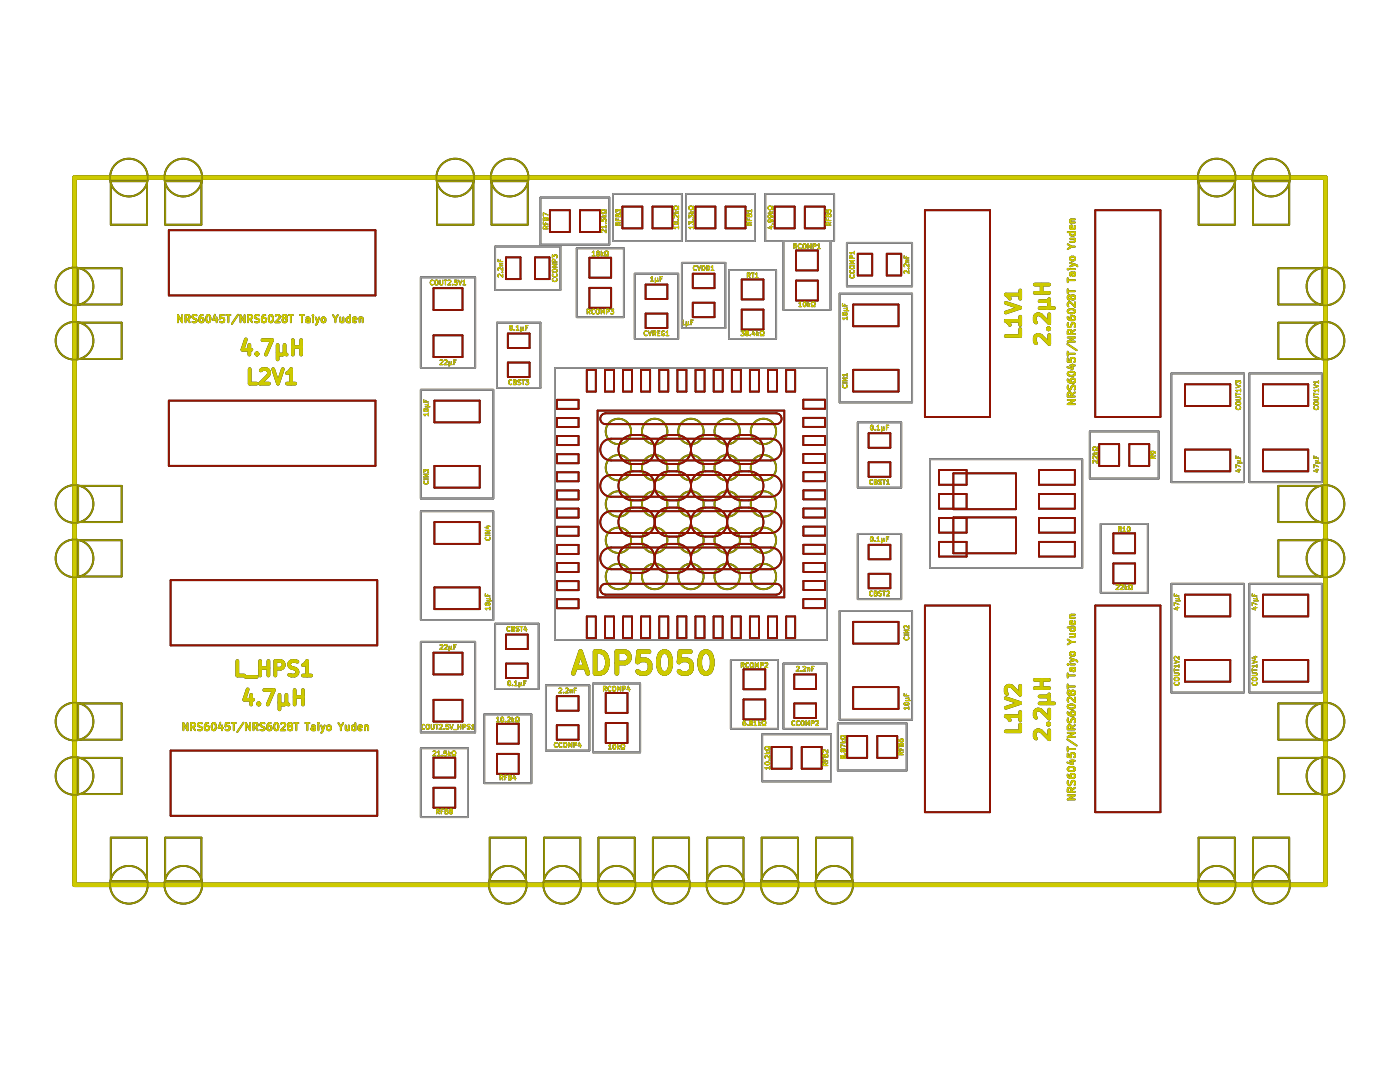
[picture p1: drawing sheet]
<svg xmlns="http://www.w3.org/2000/svg" width="279mm" height="216mm" viewBox="0 0 279 216" stroke-linecap="round" stroke-linejoin="round" font-family="sans-serif">
<path d="M14.9 35.4h249.6v141.1h-249.6zM114.4 134.4l1.5-4.4 1.4 4.4M114.8 133.1h2.1M118.8 130h1a1.98 1.98 0 0 1 1.4 2.5 1.9 1.9 0 0 1-2.4 1.9zM123.1 132.3h1.7a1.18 1.18 0 0 0 .8-1.1 1.18 1.18 0 0 0-.8-1.2h-1.7v4.4M129.5 130h-2.1l-.2 2.1 .7-.4h1l.4 .2 .4 .6v1l-.2 .5-.6 .4h-1l-.7-.4M131.8 130.4a1.04 1.04 0 0 1 1.1-.4 1.04 1.04 0 0 1 .8 .9 3.4 3.4 0 0 1-.5 3.3 1.03 1.03 0 0 1-1.6-.7 3.7 3.7 0 0 1 .2-3.1zM137.8 130h-2.1l-.2 2.1 .6-.4h1.1l.4 .2 .4 .6v1l-.2 .5-.6 .4h-1.1l-.6-.4M140.1 130.4a1.04 1.04 0 0 1 1-.4 1.04 1.04 0 0 1 .8 .9 3.4 3.4 0 0 1-.4 3.3 1.03 1.03 0 0 1-1.6-.7 3.7 3.7 0 0 1 .2-3.1z" fill="none" stroke="#000" stroke-width=".92"/>
<g fill="none" stroke="#000" stroke-width=".36">
<path d="M22.1 36.2h7.2v8.6h-7.2zM33 36.2h7.2v8.6h-7.2zM87.2 36.2h7.3v8.6h-7.3zM98.1 36.2h7.2v8.6h-7.2zM107.9 39.4h13.7v9.4h-13.7zM122.3 38.7h13.8v9.4h-13.8zM136.9 38.7h13.8v9.4h-13.8zM152.7 38.7h13.8v9.4h-13.8zM239.2 36.2h7.2v8.6h-7.2zM250.1 36.2h7.2v8.6h-7.2zM15.6 53.5h8.7v7.3h-8.7zM33.7 45.9h41.2v13.1h-41.2z"/>
<path d="M84 55.3h10.8v18.1h-10.8zM86.5 57.5h5.8v4.3h-5.8zM98.8 49.2h13v8.7h-13zM101 51.4h2.9v4.3h-2.9zM106.8 51.4h2.9v4.3h-2.9zM109.7 41.9h4v4.4h-4zM115.1 49.5h9.4v13.8h-9.4zM115.7 41.9h4v4.4h-4zM117.6 51.4h4.4v4h-4.4zM117.6 57.4h4.4v4h-4.4zM124.2 41.2h4v4.4h-4zM126.7 54.6h8.7v13h-8.7z"/>
<path d="M128.8 56.8h4.4v2.9h-4.4zM130.2 41.2h4v4.4h-4zM136.1 52.4h8.7v13.1h-8.7zM138.3 54.6h4.3v2.9h-4.3zM138.8 41.2h4v4.4h-4zM144.8 41.2h4v4.4h-4zM145.5 53.9h9.4v13.7h-9.4zM148 55.8h4.4v3.9h-4.4zM154.6 41.2h4v4.4h-4zM156.3 48.1v13.7h9.5v-13.7M158.9 50h4.3v4h-4.3zM158.9 56h4.3v4h-4.3z"/>
<path d="M160.6 41.2h4v4.4h-4zM167.6 58.6h14.4v21.7h-14.4zM169 48.5h13v8.6h-13zM171.2 50.6h2.9v4.4h-2.9zM177 50.6h2.9v4.4h-2.9zM184.6 41.9h13v41.3h-13zM213.1 55.5v.8M213.1 57.7v.8M213.1 58.1h1.4M213.1 55.9h1.4M213.1 53.7h.1M213.1 48.7l.7 .5"/>
<path d="M213.1 46.3h1.4M213.6 53.7h.9M213.6 52.5l.9 .3M213.6 47.6h.9M213.6 44.4h.9M213.6 46.3v.4l.2 .3 .7-.1v-.6M213.6 51.4l.7-.2 .2 .2v.3l-.2 .3h-.5l-.2-.3zM213.7 59.2l-.3-.3-.3 .3 .1 .4 .2 .2 .3-.3M213.7 59.2l.3-.3h.3l.2 .3v.4l-.2 .2h-.3l-.3-.3M213.7 59.2v.3M213.8 49.2h.7M213.8 49.2l-.7 .5"/>
<path d="M213.9 54.4l.1 .5 .2 .2 .3-.2v-.5M214.4 47.6l.1 .2v.4l-.9 .1M214.5 45.1v.4l-.2 .2-.7-.1v-.5l.3-.1 .1 .7M214.5 54.4l-.9 .1v.5M214.5 43.8h-.9v.4l.1 .2M214.5 52.8l-.9 .3M214.5 52.8l.5 .3M218.6 41.9h13v41.3h-13zM255.1 53.5h8.7v7.3h-8.7zM15.6 64.4h8.7v7.2h-8.7zM33.7 79.9h41.2v13.1h-41.2zM36.3 62.9v1.4l-.8-1.4v1.4"/>
<path d="M37 63.6h.7l.2-.3-.1-.3-.8-.1v1.4M37.4 63.6l.5 .7M39.2 62.9h-.5l-.2 .1v.4l.6 .3 .1 .3-.2 .3-.6-.1M40.5 62.9h-.4a.97 .97 0 0 0 0 1.4l.4-.1 .1-.5-.3-.3h-.2l-.3 .3M41.3 63l.2-.1a.77 .77 0 0 1 .5 .7 .77 .77 0 0 1-.5 .7l-.2-.1-.1-.4zM42.9 62.8l-.4 1h.9M43.2 63.3v1M44.7 62.9h-.7l-.1 .7 .2-.2 .5 .1 .1 .2v.5l-.2 .1-.6-.1M45.2 62.9h.8M45.6 62.9v1.4M47.5 62.8l-1.2 1.9M48.8 62.9v1.4l-.8-1.4v1.4"/>
<path d="M49.5 63.6h.7l.1-.3v-.3l-.8-.1v1.4M49.8 63.6l.5 .7M51.7 62.9h-.5l-.3 .1v.4l.7 .3 .1 .3-.3 .3-.5-.1M52.9 62.9h-.4a.97 .97 0 0 0 0 1.4l.5-.1 .1-.5-.3-.3h-.3l-.2 .3M53.8 63l.2-.1a.77 .77 0 0 1 .5 .7 .77 .77 0 0 1-.5 .7l-.2-.1-.2-.4zM55 63l.6-.1 .2 .4-.9 1h.9M56.7 63.5l-.3-.3 .3-.3h.4l.1 .2-.3 .4M56.7 63.5l-.3 .3 .1 .4 .2 .1h.2l.3-.3v-.2l-.3-.3M56.7 63.5h.2M57.6 62.9h.9M58 62.9v1.4M59.8 62.9h.9"/>
<path d="M60.3 62.9v1.4M61.1 63.4h.6l.1 .9M61.8 63.7l-.5 .1-.2 .2 .2 .3 .5-.1M62.5 62.9v.1M62.5 63.3v1M63 63.3l.4 1M63.4 64.3l-.4 .5M63.7 63.3l-.3 1M64.3 63.5l.2-.2 .4 .2v.5l-.1 .2-.3 .1-.2-.1zM66.5 62.9l.4 .7M66.9 63.6v.7M67.4 62.9l-.5 .7"/>
<path d="M67.9 63.3l.1 .9 .3 .1 .2-.1M68.5 63.3v1M69.8 63.4l-.4-.1-.3 .3 .2 .6h.5M69.8 62.9v1.4M70.5 63.8l.6-.1v-.3l-.4-.1-.2 .3v.6h.6M71.8 63.5l.2-.2 .3 .1 .1 .9M71.8 63.3v1M84 77.8h14.5v21.7h-14.5zM86.5 66.9h5.8v4.4h-5.8zM86.7 79.9h9v4.4h-9zM99.2 64.4h8.7v13h-8.7zM101.3 72.3h4.4v2.9h-4.4z"/>
<path d="M101.3 66.6h4.4v2.8h-4.4zM110.8 73.4h54.2v54.3h-54.2zM111.1 79.8h4.4v1.8h-4.4zM117.1 73.8h1.8v4.3h-1.8zM120.7 73.8h1.8v4.3h-1.8zM124.3 73.8h1.8v4.3h-1.8zM127.9 73.8h1.8v4.3h-1.8zM128.8 62.6h4.4v2.9h-4.4zM131.6 73.8h1.8v4.3h-1.8zM135.2 73.8h1.8v4.3h-1.8zM138.3 60.4h4.3v2.9h-4.3zM138.8 73.8h1.8v4.3h-1.8z"/>
<path d="M142.4 73.8h1.8v4.3h-1.8zM146.1 73.8h1.8v4.3h-1.8zM148 61.8h4.4v4h-4.4zM149.7 73.8h1.8v4.3h-1.8zM153.3 73.8h1.8v4.3h-1.8zM156.9 73.8h1.8v4.3h-1.8zM160.3 79.8h4.4v1.8h-4.4zM170.3 73.8h9v4.3h-9zM170.3 60.8h9v4.3h-9zM213 68.7l1.9 1.2M213.1 79.8h1.4l-1.4 .8h1.4M213.1 63.2l.1 .4a.97 .97 0 0 0 1.3 0l-.1-.5h-.5l-.3 .2 .1 .5 .2 .1"/>
<path d="M213.1 70.2v.8M213.1 71.5v.7h.7l-.2-.2 .1-.5 .2-.1 .5 .1 .1 .2-.1 .5M213.1 75.7l.1 .4a.97 .97 0 0 0 1.3 0l-.1-.5-.5-.1-.3 .3 .1 .4 .2 .2M213.1 70.6h1.4M213.1 67.3h1.4l-1.4 .9h1.4M213.2 64.4l-.1 .6 .1 .2h.4l.3-.6 .4-.2 .2 .3v.6M213.2 76.9l-.1 .6 .1 .2h.4l.3-.6 .4-.2 .2 .3v.6M213.2 61.8a.78 .78 0 0 1 1.3 .4 .82 .82 0 0 1-1.4-.2zM213.2 74.3a.78 .78 0 0 1 1.3 .3 .82 .82 0 0 1-1.4-.1zM213.6 72.9h.9M213.8 79.1v-.7l-.2-.1-.4 .1-.1 .7h1.4M213.8 66.7v-.7l-.2-.2-.4 .1-.1 .8h1.4"/>
<path d="M214 72.7v.9l-1-.3M214.5 78.3l-.7 .5M214.5 60.3v.9l-1-.9-.4 .3 .1 .5M214.5 65.8l-.7 .5M233.8 74.5h14.4v21.7h-14.4zM236.5 76.7h9v4.3h-9zM249.3 74.5h14.5v21.7h-14.5zM252 76.7h9.1v4.3h-9.1zM255.1 64.4h8.7v7.2h-8.7zM15.6 96.9h8.7v7.3h-8.7zM86.7 93h9v4.3h-9zM111.1 83.4h4.4v1.8h-4.4z"/>
<path d="M111.1 87h4.4v1.8h-4.4zM111.1 90.6h4.4v1.8h-4.4zM111.1 94.2h4.4v1.8h-4.4zM111.1 97.9h4.4v1.8h-4.4zM119.3 81.9h37.2v37.3h-37.2zM120.2 82.7l.7-.2h34a1.09 1.09 0 0 1 1.1 1.1 1.09 1.09 0 0 1-1.1 1h-34a1.09 1.09 0 0 1-1-.7 1.09 1.09 0 0 1 .3-1.2zM120.4 88.2l1-.6 .6-.1h31.8a2.17 2.17 0 0 1 2.2 2.2 2.17 2.17 0 0 1-2.2 2.2h-31.8a2.17 2.17 0 0 1-2-1.4 2.17 2.17 0 0 1 .4-2.3zM120.4 95.4l1-.5 .6-.1h31.8a2.17 2.17 0 0 1 2.2 2.1 2.17 2.17 0 0 1-2.2 2.2h-31.8a2.17 2.17 0 0 1-2-1.3 2.17 2.17 0 0 1 .4-2.4zM124.1 87.9a4.2 4.2 0 0 1 4.3-1 2.89 2.89 0 0 1 2.2 3.1 2.89 2.89 0 0 1-2.8 2.6 3.8 3.8 0 0 1-3.7-1.1 2.9 2.9 0 0 1 0-3.6zM124.5 94.7a5 5 0 0 1 5.1 0 2.89 2.89 0 0 1 .9 3.2 2.89 2.89 0 0 1-2.7 1.9 3.8 3.8 0 0 1-3.7-1 2.89 2.89 0 0 1 .4-4.1zM131.7 87.4a5 5 0 0 1 5.1 0 2.89 2.89 0 0 1 .9 3.3 2.89 2.89 0 0 1-2.7 1.9 3.8 3.8 0 0 1-3.7-1.1 2.89 2.89 0 0 1 .4-4.1zM131.7 94.7a5 5 0 0 1 5.1 0 2.89 2.89 0 0 1 .9 3.2 2.89 2.89 0 0 1-2.7 1.9 3.8 3.8 0 0 1-3.7-1 2.89 2.89 0 0 1 .4-4.1z"/>
<path d="M139 87.4a5 5 0 0 1 5 0 2.89 2.89 0 0 1 1 3.3 2.89 2.89 0 0 1-2.8 1.9 3.8 3.8 0 0 1-3.7-1.1 2.89 2.89 0 0 1 .5-4.1zM139 94.7a5 5 0 0 1 5 0 2.89 2.89 0 0 1 1 3.2 2.89 2.89 0 0 1-2.8 1.9 3.8 3.8 0 0 1-3.7-1 2.89 2.89 0 0 1 .5-4.1zM145.8 87.9a4.2 4.2 0 0 1 4.3-1 2.89 2.89 0 0 1 2.2 3.1 2.89 2.89 0 0 1-2.8 2.6 3.8 3.8 0 0 1-3.7-1.1 2.9 2.9 0 0 1 0-3.6zM146.2 94.7a5 5 0 0 1 5.1 0 2.89 2.89 0 0 1 .9 3.2 2.89 2.89 0 0 1-2.7 1.9 3.8 3.8 0 0 1-3.7-1 2.89 2.89 0 0 1 .4-4.1zM160.3 83.4h4.4v1.8h-4.4zM160.3 87h4.4v1.8h-4.4zM160.3 90.6h4.4v1.8h-4.4zM160.3 94.2h4.4v1.8h-4.4zM160.3 97.8h4.4v1.8h-4.4zM171.2 84.3h8.7v13h-8.7zM173.3 92.2h4.4v2.9h-4.4zM173.3 86.5h4.4v2.8h-4.4z"/>
<path d="M185.6 91.6h30.4v21.7h-30.4zM187.4 98.6h5.5v2.9h-5.5zM187.4 93.8h5.5v2.9h-5.5zM190.3 94.4h12.4v7.2h-12.4zM207.3 93.8h7.2v2.9h-7.2zM207.3 98.6h7.2v2.9h-7.2zM217.5 86.1h13.7v9.4h-13.7zM219.4 88.6h4v4.4h-4zM225.4 88.6h4v4.4h-4zM236.5 89.7h9v4.3h-9zM252 89.7h9.1v4.3h-9.1zM255.1 96.9h8.7v7.3h-8.7z"/>
<path d="M15.6 107.8h8.7v7.2h-8.7zM34 115.8h41.3v13h-41.3zM84 102h14.5v21.7h-14.5zM86.7 104.2h9v4.3h-9zM86.7 117.2h9v4.3h-9zM111.1 108.7h4.4v1.8h-4.4zM111.1 119.6h4.4v1.8h-4.4zM111.1 101.5h4.4v1.8h-4.4zM111.1 105.1h4.4v1.8h-4.4zM111.1 112.3h4.4v1.8h-4.4zM111.1 116h4.4v1.8h-4.4zM120.2 116.7l.7-.2h34a1.09 1.09 0 0 1 1.1 1.1 1.09 1.09 0 0 1-1.1 1.1h-34a1.09 1.09 0 0 1-1-.8 1.09 1.09 0 0 1 .3-1.2z"/>
<path d="M120.4 102.6l1-.5 .6-.1h31.8a2.17 2.17 0 0 1 2.2 2.2 2.17 2.17 0 0 1-2.2 2.2h-31.8a2.17 2.17 0 0 1-2-1.4 2.17 2.17 0 0 1 .4-2.4zM120.4 109.9l1-.6 .6-.1h31.8a2.17 2.17 0 0 1 2.2 2.2 2.17 2.17 0 0 1-2.2 2.2h-31.8a2.17 2.17 0 0 1-2-1.4 2.17 2.17 0 0 1 .4-2.3zM124.1 109.6a4.2 4.2 0 0 1 4.3-1 2.89 2.89 0 0 1 2.2 3.2 2.89 2.89 0 0 1-2.8 2.5 3.8 3.8 0 0 1-3.7-1.1 2.9 2.9 0 0 1 0-3.6zM124.5 101.9a5 5 0 0 1 5.1 0 2.89 2.89 0 0 1 .9 3.2 2.89 2.89 0 0 1-2.7 2 3.8 3.8 0 0 1-3.7-1.1 2.89 2.89 0 0 1 .4-4.1zM131.7 101.9a5 5 0 0 1 5.1 0 2.89 2.89 0 0 1 .9 3.2 2.89 2.89 0 0 1-2.7 2 3.8 3.8 0 0 1-3.7-1.1 2.89 2.89 0 0 1 .4-4.1zM131.7 109.2a5 5 0 0 1 5.1 0 2.89 2.89 0 0 1 .9 3.2 2.89 2.89 0 0 1-2.7 1.9 3.8 3.8 0 0 1-3.7-1.1 2.89 2.89 0 0 1 .4-4zM139 101.9a5 5 0 0 1 5 0 2.89 2.89 0 0 1 1 3.2 2.89 2.89 0 0 1-2.8 2 3.8 3.8 0 0 1-3.7-1.1 2.89 2.89 0 0 1 .5-4.1zM139 109.2a5 5 0 0 1 5 0 2.89 2.89 0 0 1 1 3.2 2.89 2.89 0 0 1-2.8 1.9 3.8 3.8 0 0 1-3.7-1.1 2.89 2.89 0 0 1 .5-4zM145.8 109.6a4.2 4.2 0 0 1 4.3-1 2.89 2.89 0 0 1 2.2 3.2 2.89 2.89 0 0 1-2.8 2.5 3.8 3.8 0 0 1-3.7-1.1 2.9 2.9 0 0 1 0-3.6zM146.2 101.9a5 5 0 0 1 5.1 0 2.89 2.89 0 0 1 .9 3.2 2.89 2.89 0 0 1-2.7 2 3.8 3.8 0 0 1-3.7-1.1 2.89 2.89 0 0 1 .4-4.1zM160.3 119.5h4.4v1.9h-4.4zM160.3 108.7h4.4v1.8h-4.4z"/>
<path d="M160.3 101.5h4.4v1.8h-4.4zM160.3 115.9h4.4v1.8h-4.4zM160.3 105.1h4.4v1.8h-4.4zM160.3 112.3h4.4v1.8h-4.4zM171.2 106.5h8.7v13.1h-8.7zM173.3 108.7h4.4v2.9h-4.4zM173.3 114.5h4.4v2.9h-4.4zM187.4 108.1h5.5v3h-5.5zM187.4 103.3h5.5v3h-5.5zM190.3 103.2h12.4v7.2h-12.4zM207.3 103.3h7.2v3h-7.2zM207.3 108.1h7.2v3h-7.2z"/>
<path d="M219.7 104.5h9.4v13.8h-9.4zM222.2 106.4h4.3v4h-4.3zM222.2 112.4h4.3v4h-4.3zM233.8 116.5h14.4v21.7h-14.4zM236.5 118.7h9v4.3h-9zM249.3 116.5h14.5v21.7h-14.5zM252 118.7h9.1v4.3h-9.1zM255.1 107.8h8.7v7.2h-8.7zM84 128.1h10.8v18.1h-10.8zM86.5 130.2h5.8v4.4h-5.8zM86.5 139.6h5.8v4.4h-5.8zM98.8 124.4h8.7v13.1h-8.7z"/>
<path d="M101 126.6h4.3v2.9h-4.3zM101 132.4h4.3v2.9h-4.3zM108.9 136.7h8.7v13.1h-8.7zM111.1 138.9h4.4v2.9h-4.4zM117.1 123h1.8v4.3h-1.8zM118.4 136.4h9.4v13.7h-9.4zM120.7 123h1.8v4.3h-1.8zM120.9 138.3h4.3v3.9h-4.3zM124.3 123h1.8v4.3h-1.8zM127.9 123h1.8v4.3h-1.8zM131.6 123h1.8v4.3h-1.8zM135.2 123h1.8v4.3h-1.8z"/>
<path d="M138.8 123h1.8v4.3h-1.8zM142.4 123h1.8v4.3h-1.8zM145.9 131.7h9.4v13.7h-9.4zM146 123h1.8v4.3h-1.8zM148.4 133.6h4.3v3.9h-4.3zM148.4 139.6h4.3v3.9h-4.3zM149.7 123h1.8v4.3h-1.8zM153.3 123h1.8v4.3h-1.8zM156.3 132.4h8.7v13h-8.7zM156.9 123h1.8v4.3h-1.8zM158.5 134.6h4.4v2.9h-4.4zM167.6 121.9h14.4v21.7h-14.4z"/>
<path d="M170.3 124.1h9v4.3h-9zM170.3 137.1h9v4.3h-9zM184.6 120.8h13v41.3h-13zM213.1 134.4v.8M213.1 136.6v.8M213.1 137h1.4M213.1 134.8h1.4M213.1 132.6h.1M213.1 127.6l.7 .5M213.1 125.2h1.4M213.6 132.6h.9M213.6 131.3l.9 .4"/>
<path d="M213.6 126.5h.9M213.6 123.3h.9M213.6 125.2v.4l.2 .3 .7-.1v-.6M213.7 138.1l-.3-.3-.3 .3 .1 .4 .2 .1 .3-.2M213.7 130.2h.7l.1 .2v.3l-.2 .2-.6-.1-.1-.2zM213.7 138.1l.3-.3h.3l.2 .3v.4l-.2 .1h-.5l-.1-.2M213.7 138.1v.3M213.8 128.1h.7M213.8 128.1l-.7 .5M213.9 133.3l.1 .4 .2 .3 .3-.3v-.4M214.4 126.5l.1 .2v.4h-.9M214.5 124v.4l-.2 .2-.7-.1v-.5l.3-.1 .1 .7"/>
<path d="M214.5 139.2v.9l-1-.9-.4 .3 .1 .5M214.5 133.3h-.9v.6M214.5 122.7h-.9v.4l.1 .2M214.5 131.7l-.9 .3M214.5 131.7l.5 .3M218.6 120.8h13v41.3h-13zM236.5 131.7h9v4.3h-9zM252 131.7h9.1v4.3h-9.1zM15.6 140.4h8.7v7.2h-8.7zM15.6 151.2h8.7v7.3h-8.7zM34 149.8h41.3v13h-41.3zM37.4 144.3v1.4l-.8-1.4v1.4"/>
<path d="M38.1 145h.7l.1-.2v-.4l-.8-.1v1.4M38.5 145l.4 .7M40.3 144.3h-.5l-.2 .1v.4l.6 .3 .1 .3-.3 .3-.5-.1M41.6 144.3h-.5a.97 .97 0 0 0 0 1.4l.5-.1 .1-.5-.3-.3-.4 .1-.1 .2M42.4 144.4l.2-.1a.77 .77 0 0 1 .5 .7 .77 .77 0 0 1-.5 .7l-.2-.1-.2-.4zM44 144.2l-.4 1h.9M44.3 144.8v.9M45.8 144.3h-.7l-.1 .7 .2-.2 .5 .1 .1 .2v.5l-.2 .1-.6-.1M46.2 144.3h.9M46.7 144.3v1.4M48.6 144.2l-1.3 1.9M49.9 144.3v1.4l-.8-1.4v1.4"/>
<path d="M50.6 145h.7l.1-.2-.1-.4-.7-.1v1.4M50.9 145l.5 .7M52.8 144.3h-.6l-.2 .1v.4l.7 .3 .1 .3-.3 .3-.5-.1M54 144.3h-.4a.97 .97 0 0 0 0 1.4l.5-.1 .1-.5-.3-.3-.4 .1-.2 .2M54.9 144.4l.2-.1a.77 .77 0 0 1 .5 .7 .77 .77 0 0 1-.5 .7l-.2-.1-.2-.4zM56.1 144.4l.6-.1 .2 .4-.9 1h.9M57.8 144.9l-.3-.3 .3-.3h.2l.3 .2-.3 .4M57.8 144.9l-.3 .3v.4l.3 .1h.2l.3-.3v-.2l-.3-.3M57.8 144.9h.2M58.7 144.3h.8M59.1 144.3v1.4M60.9 144.3h.9"/>
<path d="M61.3 144.3v1.4M62.2 144.8h.6l.1 .9M62.9 145.1l-.5 .1-.2 .2 .2 .3 .5-.1M63.5 144.3v.1M63.5 144.8v.9M64.1 144.8l.3 .9M64.4 145.7l-.3 .5M64.8 144.8l-.4 .9M65.3 144.9l.2-.1 .5 .1v.5l-.1 .2-.4 .1-.2-.1zM67.5 144.3l.5 .7M68 145v.7M68.5 144.3l-.5 .7"/>
<path d="M69 144.8l.1 .8 .3 .1 .2-.1M69.6 144.8v.9M70.9 144.8h-.4l-.3 .2 .2 .6h.5M70.9 144.3v1.4M71.5 145.2l.7-.1v-.3h-.5l-.2 .2 .1 .6h.6M72.8 144.9l.3-.1h.3l.1 .9M72.8 144.8v.9M84 149.3h9.4v13.7h-9.4zM86.5 151.2h4.4v4h-4.4zM86.5 157.2h4.4v4h-4.4zM96.6 142.5h9.5v13.8h-9.5zM99.2 144.4h4.3v4h-4.3z"/>
<path d="M99.2 150.4h4.3v4h-4.3zM111.1 144.7h4.4v2.9h-4.4zM120.9 144.3h4.3v4h-4.3zM152.1 146.5h13.8v9.4h-13.8zM154 149h4v4.4h-4zM158.5 140.4h4.4v2.9h-4.4zM160 149h4v4.4h-4zM167.2 144.3h13.7v9.5h-13.7zM169.1 146.9h4v4.3h-4zM175.1 146.9h4v4.3h-4zM213 147.5l1.9 1.3M213.1 142.1l.1 .4a.97 .97 0 0 0 1.3 0l-.1-.5-.5-.1-.3 .3 .1 .4 .2 .2"/>
<path d="M213.1 149v.9M213.1 150.4v.6l.7 .1-.2-.2 .1-.5 .2-.1 .5 .1 .1 .2-.1 .5M213.1 154.6l.1 .4a.97 .97 0 0 0 1.3 0l-.1-.5-.5-.1-.3 .3 .1 .4 .2 .1M213.1 158.7h1.4l-1.4 .8h1.4M213.1 149.5h1.4M213.1 146.2h1.4l-1.4 .8h1.4M213.2 143.3l-.1 .6 .1 .2h.4l.3-.6 .4-.2 .2 .3v.6M213.2 155.8l-.1 .6 .1 .2h.4l.3-.7 .4-.1 .2 .3v.5M213.2 140.7a.78 .78 0 0 1 1.3 .4 .82 .82 0 0 1-1.4-.2zM213.2 153.2a.78 .78 0 0 1 1.3 .3 .82 .82 0 0 1-1.4-.1zM213.6 151.8h.9M213.8 145.5v-.7l-.2-.1-.4 .1-.1 .7h1.4"/>
<path d="M213.8 158v-.7l-.2-.1h-.4l-.1 .8h1.4M214 151.6v.9l-1-.4M214.5 157.2l-.7 .5M214.5 144.7l-.7 .5M255.1 140.4h8.7v7.2h-8.7zM255.1 151.2h8.7v7.3h-8.7zM22.1 167.1h7.2v8.7h-7.2zM33 167.1h7.2v8.7h-7.2zM97.7 167.1h7.3v8.7h-7.3zM108.6 167.1h7.2v8.7h-7.2zM119.4 167.1h7.3v8.7h-7.3zM130.3 167.1h7.2v8.7h-7.2z"/>
<path d="M141.1 167.1h7.3v8.7h-7.3zM152 167.1h7.2v8.7h-7.2zM162.9 167.1h7.2v8.7h-7.2zM239.2 167.1h7.2v8.7h-7.2zM250.1 167.1h7.2v8.7h-7.2z"/>
<circle cx="25.7" cy="35.4" r="3.8"/>
<circle cx="36.6" cy="35.4" r="3.8"/>
<circle cx="90.9" cy="35.4" r="3.8"/>
<circle cx="101.7" cy="35.4" r="3.8"/>
<circle cx="242.8" cy="35.4" r="3.8"/>
<circle cx="253.7" cy="35.4" r="3.8"/>
<circle cx="14.9" cy="57.1" r="3.8"/>
<circle cx="264.5" cy="57.1" r="3.8"/>
<circle cx="14.9" cy="68" r="3.8"/>
<circle cx="264.5" cy="68" r="3.8"/>
<circle cx="123.4" cy="93.3" r="2.53"/>
<circle cx="123.4" cy="86.1" r="2.53"/>
<circle cx="130.7" cy="93.3" r="2.53"/>
<circle cx="130.7" cy="86.1" r="2.53"/>
<circle cx="137.9" cy="93.3" r="2.53"/>
<circle cx="137.9" cy="86.1" r="2.53"/>
<circle cx="145.1" cy="93.3" r="2.53"/>
<circle cx="145.1" cy="86.1" r="2.53"/>
<circle cx="152.4" cy="86.1" r="2.53"/>
<circle cx="152.4" cy="93.3" r="2.53"/>
<circle cx="14.9" cy="111.4" r="3.8"/>
<circle cx="14.9" cy="100.6" r="3.8"/>
<circle cx="123.4" cy="115" r="2.53"/>
<circle cx="123.4" cy="100.6" r="2.53"/>
<circle cx="123.4" cy="107.8" r="2.53"/>
<circle cx="130.7" cy="115" r="2.53"/>
<circle cx="130.7" cy="100.6" r="2.53"/>
<circle cx="130.7" cy="107.8" r="2.53"/>
<circle cx="137.9" cy="107.8" r="2.53"/>
<circle cx="137.9" cy="100.6" r="2.53"/>
<circle cx="137.9" cy="115" r="2.53"/>
<circle cx="145.1" cy="107.8" r="2.53"/>
<circle cx="145.1" cy="100.6" r="2.53"/>
<circle cx="145.1" cy="115" r="2.53"/>
<circle cx="152.4" cy="107.8" r="2.53"/>
<circle cx="152.4" cy="115" r="2.53"/>
<circle cx="152.4" cy="100.6" r="2.53"/>
<circle cx="264.5" cy="100.6" r="3.8"/>
<circle cx="264.5" cy="111.4" r="3.8"/>
<circle cx="14.9" cy="154.8" r="3.8"/>
<circle cx="14.9" cy="144" r="3.8"/>
<circle cx="264.5" cy="154.8" r="3.8"/>
<circle cx="264.5" cy="144" r="3.8"/>
<circle cx="25.7" cy="176.5" r="3.8"/>
<circle cx="36.6" cy="176.5" r="3.8"/>
<circle cx="101.3" cy="176.5" r="3.8"/>
<circle cx="112.2" cy="176.5" r="3.8"/>
<circle cx="123.1" cy="176.5" r="3.8"/>
<circle cx="133.9" cy="176.5" r="3.8"/>
<circle cx="144.8" cy="176.5" r="3.8"/>
<circle cx="155.6" cy="176.5" r="3.8"/>
<circle cx="166.5" cy="176.5" r="3.8"/>
<circle cx="242.8" cy="176.5" r="3.8"/>
<circle cx="253.7" cy="176.5" r="3.8"/>
</g>
<g fill="none" stroke="#000" stroke-width=".23">
<path d="M86.5 56a.41 .41 0 0 0-.6 .4 .41 .41 0 0 0 .6 .3M86.8 56l.2-.1 .4 .1-.1 .8-.5-.1zM87.8 55.9v.8l.2 .1 .3-.1v-.8M88.6 55.9h.6M88.9 55.9v.9M89.4 56l.4-.1 .2 .3-.6 .6h.6M90.3 56.7v.1M91.2 55.9h-.4l-.1 .5 .5-.1v.4h-.5M91.5 55.9l.3 .9 .3-.9M92.4 56.8h.5M92.4 56.2l.3-.3v.9M99.4 51.8v.4h.9"/>
<path d="M99.7 53h.6M99.8 51.9v.3M100.2 54.3h.1M100.3 54.7v.6l-.6-.6-.3 .2 .1 .4M100.3 53.4v.6l-.6-.6-.3 .2 .1 .3M100.3 52.6l-.6 .1 .1 .3M108.4 44.3v.4h1M108.5 43.5h.2l.2 .1 .3-.2 .2 .2v.3h-1zM108.9 43.6v.3M108.9 44.4v.3M108.9 45.6v-.4h-.4l-.1 .4h1M109.4 45.1l-.5 .3"/>
<path d="M109.4 42.9l-1-.4v.6M110.3 51.4v-.5l.3 .3 .1-.3h.4v.5M110.3 53.9l.7-.1 .2 .3-.3 .2h-.5zM110.3 55.6a.41 .41 0 0 0 .4 .6 .41 .41 0 0 0 .4-.6M110.3 54.7a.41 .41 0 0 0 .4 .6 .41 .41 0 0 0 .4-.6M110.7 52.3v-.5h-.4v.5h.9M111.2 52.7h-.9l.6 .3-.6 .3h.9M118.2 51h.5M118.2 50.4l.3-.3v.9M119.2 50.2a.42 .42 0 0 1 .4 .4 .42 .42 0 0 1-.4 .4l-.1-.3zM119.5 50.2h.1M120 50.1v.9"/>
<path d="M120 43.7v.4l.5 .1-.1-.5h.5v.5M120 43.3h.9M120.1 50.7l.2 .3M120.3 42.9l.4 .4M120.3 50.4l-.3 .4M120.7 51h.2v-.1a.39 .39 0 0 1-.2-.6 .39 .39 0 0 1 .6-.1l.1 .4-.2 .4h.2M120.9 44.6h.1M120.9 41.9v.2h-.1a.39 .39 0 0 0-.6-.2 .39 .39 0 0 0-.1 .5l.4 .2 .4-.3v.3M120.9 45v.5M120.9 45.8v.6l-.6-.6-.3 .2 .1 .4M120.9 45.2h-.9l.3 .3M120.9 42.9l-.3 .3"/>
<path d="M122.9 42.4v-.6l.4 .3 .1-.2h.3v.5M122.9 43.6v.4h.9M123 42.8l.2-.1 .2 .2 .3-.2 .1 .2v.3h-.9zM123.4 42.9v.3M123.4 43.7v.3M123.4 44.9v-.4l-.4-.1-.1 .5h.9M123.8 44.4l-.4 .3M129.9 56.1h.5M129.9 55.5l.2-.3v.9M130.8 55.5v.9M130.8 56l.1 .1 .3-.1M131.2 55.5v.5"/>
<path d="M131.2 56l.2 .1M131.8 55.6h.3M132.2 55.2h-.4v.9M134.5 42.5h.9M134.6 44.3a.44 .44 0 0 1 .5-.1 .44 .44 0 0 1 .3 .4 .54 .54 0 0 1-.9-.1zM134.6 44.3l-.1 .1M134.8 42.2l.3 .3M135.3 43.9h.1M135.4 42.9v.6l-.6-.6-.3 .2 .1 .4M135.4 45.4h-.9l.3 .2M135.4 41.1v.3h-.2a.39 .39 0 0 0-.5-.2 .39 .39 0 0 0-.2 .5l.5 .1 .4-.2v.2M135.4 45.1v.5"/>
<path d="M135.4 42.2l-.3 .3M137.5 43.5v-.6l.3 .3 .1-.2h.4v.5M137.5 44.8v-.6l.3 .4 .1-.3h.4v.5M137.5 42.5h.9M137.8 42.2l.4 .3M138.3 43.9h.1M138.4 41.1v.3h-.2a.39 .39 0 0 0-.5-.2 .39 .39 0 0 0-.2 .5l.5 .1 .4-.2v.2M138.4 45.1v.5M138.4 45.4h-.9l.3 .2M138.4 42.2l-.3 .3M139 53.1a.41 .41 0 0 0-.6 .4 .41 .41 0 0 0 .6 .4M139.2 53l.3 .9 .3-.9"/>
<path d="M140.1 53a.46 .46 0 0 1 .6 .5 .46 .46 0 0 1-.6 .4zM141.1 53a.46 .46 0 0 1 .5 .5 .46 .46 0 0 1-.5 .4zM141.9 53.9h.6M141.9 53.3l.3-.3v.9M149.1 43.6v.4h.9M149.2 55l.4-.1v-.3l-.4-.1v.9M149.4 55l.3 .4M149.5 42.9v.3M149.5 43.7v.3M149.6 44.9l-.1-.4-.3-.1-.1 .5h.9M149.6 42.8l-.1 .1M149.6 42.7h.3"/>
<path d="M149.6 42.7v.1M149.9 42.7v.1M149.9 42.8l.1 .4h-.9l.1-.4 .1-.1 .2 .2M150 54.5h.5M150 44.4l-.4 .3M150 41.8v.5M150 42.1h-.9l.2 .2M150.2 54.5v.9M150.7 55.4h.6M150.7 54.7l.3-.2v.9M153.3 42.5h.9M153.6 45.2h.6"/>
<path d="M153.6 42.2l.4 .3M153.7 42.9l.2 .2-.1 .3h-.4l-.1-.3 .2-.2 .5 .1 .2 .4M153.7 43.8l.2 .2-.1 .2-.4 .1-.1-.3 .2-.2 .5 .1 .2 .3M153.9 45.1v.5l-.6-.2M154.1 44.7h.1M154.2 41.1v.3h-.1a.39 .39 0 0 0-.6-.2 .39 .39 0 0 0-.1 .5l.4 .1 .4-.2v.2M154.2 42.2l-.3 .3M158.4 49.2l.5-.1v-.3l-.5-.1v.9M158.7 49.2l.3 .4M159.9 48.8a.41 .41 0 0 0-.6 .3 .41 .41 0 0 0 .6 .4M160.3 48.8l.2-.1 .3 .1-.1 .8-.4-.1zM161.2 49.6v-.9l.4 .6 .3-.6v.9"/>
<path d="M162.3 49.2l.4-.1 .1-.3-.5-.1v.9M163.2 49.6h.5M163.2 48.9l.2-.2v.9M164.9 41.9v.4h.4v-.4h.4v.4M164.9 43.6v.4h.9M164.9 42.8l.2-.1 .2 .2 .3-.2 .2 .2v.3h-.9zM165.3 42.9v.3M165.3 43.7v.3M165.4 44.9l-.1-.4-.3-.1-.1 .5h.9M165.8 44.4l-.4 .3M169.7 54.9a.41 .41 0 0 0 .3 .6 .41 .41 0 0 0 .4-.6M169.7 54a.41 .41 0 0 0 .3 .5 .41 .41 0 0 0 .4-.5"/>
<path d="M169.7 53h.7l.1 .5-.8 .1-.1-.2zM170.1 51.6l-.1-.5h-.3l-.1 .5h.9M170.5 50.2v.5M170.5 52h-.9l.6 .3-.6 .3h.9M170.5 50.4h-.9l.3 .3M180.4 51v.5h1M180.8 52.3h.6M180.9 51.2v.3M181.3 53.6h.1M181.4 54v.6l-.7-.6-.3 .2 .1 .3M181.4 52.7v.6l-.7-.6-.3 .2 .1 .3M181.4 51.9h-.6v.4"/>
<path d="M84.6 79.8v.4h.9M85 79.9v.3M87.8 71.9l.4-.1 .2 .3-.6 .7h.6M88.7 71.9l.4-.1 .1 .3-.5 .7h.5M89.6 72.6l.2 .2 .3-.2M89.6 72.1v1M90.1 72.6l.1 .2M90.1 72.1v.5M90.6 72.3h.3M91 71.8h-.4v1M101.8 65h.1a.45 .45 0 0 1 .4 .4 .45 .45 0 0 1-.4 .4l-.2-.3zM102.1 75.9a.41 .41 0 0 0-.6 .4 .41 .41 0 0 0 .6 .3"/>
<path d="M102.5 76.3h.3M102.6 65.8v.1M102.9 76.2l-.1 .1M102.9 76.2v-.3l-.4-.1v.9l.5-.1v-.2l-.2-.1M102.9 76.2h.1M103 65.9h.6M103 65.2l.3-.2v.9M103.9 75.9h-.5a.38 .38 0 0 0 .5 .5l-.1 .3h-.4M104 65.7l.1 .2 .3-.2M104 65.3v.9M104.2 75.8h.5M104.4 65.7l.1 .2"/>
<path d="M104.4 65.3v.4M104.4 75.8v.9M104.9 75.8h.6l-.3 .4 .2 .1v.3h-.5M104.9 65.4h.3M105.4 65h-.5v.9M117.2 62.2l.4-.1 .1-.3-.5-.1v.9M117.4 62.2l.3 .4M118.6 61.8a.41 .41 0 0 0-.5 .4 .41 .41 0 0 0 .5 .3M119 61.8l.2-.1 .4 .1-.1 .8-.5-.1zM120 62.6v-.9l.3 .7 .3-.7v.9M121 62.2l.5-.1v-.3l-.5-.1v.9M121.9 61.7h.5l-.3 .4h.3v.4h-.5"/>
<path d="M129.1 66.1a.41 .41 0 0 0-.5 .4 .41 .41 0 0 0 .5 .4M129.4 66l.3 1 .3-1M130.3 66.5h.5v-.4l-.5-.1v1M130.5 66.5l.3 .5M131.2 66.5h.3M131.7 66h-.5v1h.5M132.5 66.1a.42 .42 0 0 0-.5 .4 .42 .42 0 0 0 .6 .4v-.3h-.2M132.9 67h.6M132.9 66.3l.3-.3v1M136 64.8h.6M136 64.1l.3-.2v.9M136.9 64.7l.2 .1 .3-.1"/>
<path d="M136.9 64.2v.9M137.4 64.7l.1 .1M137.4 64.2v.5M137.9 64.3h.3M138.3 63.9h-.4v.9M147.9 66h.6l-.3 .4 .2 .1v.4h-.5M148.9 66.5h.1M149 66.4l-.2-.1 .2-.3 .3 .2-.1 .2M149 66.4h.2M149 66.4l-.1 .1M149.2 66.4l.1 .2-.1 .4-.3-.1v-.4M149.7 66.9v.1"/>
<path d="M150.3 66l-.2 .7h.6M150.6 66.4v.6M151 66v1M151.1 66.6l.3 .4M151.4 66.4l-.4 .3M151.7 67h.3v-.2a.39 .39 0 0 1-.2-.5 .39 .39 0 0 1 .5-.2l.1 .4-.2 .5h.2M159.5 61.2h.5M159.5 60.5l.2-.2v.9M160.4 60.3h.1a.45 .45 0 0 1 .4 .4 .45 .45 0 0 1-.4 .4l-.2-.3zM161.2 60.3v.9M161.3 60.8l.3 .4M161.6 60.6l-.4 .3"/>
<path d="M161.9 61.2h.3v-.2a.39 .39 0 0 1-.2-.5 .39 .39 0 0 1 .5-.2l.1 .4-.2 .5h.2M168.1 60.6v.4h1M168.1 76.4h1M168.1 75.5h1l-1 .5h1M168.2 62.5a.45 .45 0 0 1 .5-.2 .45 .45 0 0 1 .3 .5 .45 .45 0 0 1-.5 .2 .45 .45 0 0 1-.3-.5zM168.2 76.8a.41 .41 0 0 0 .4 .6 .41 .41 0 0 0 .4-.6M168.4 62h1M168.4 61.6h.5M168.6 60.7v.3M168.9 61.6l.2 .1-.2 .3M169.1 63.3v.5M169.1 74.5v.6"/>
<path d="M169.1 74.8h-1l.3 .3M169.1 63.5h-1l.3 .3M169.1 61.4l-.2 .2M246.7 76.6v-.6l.3 .3 .1-.3h.4v.6M246.7 79.3h.7l.2 .1-.2 .4h-.7M246.7 78.7h.9M246.7 78.4v.6M246.7 76.8l.9 .3-.9 .3M247.6 77.9h-.9l.2 .3M247.6 77.6v.6M262.2 79.3h.8l.1 .1-.1 .4h-.8M262.2 78.4v.6"/>
<path d="M262.2 78.7h.9M262.2 76.8l.9 .3-.9 .3M263.1 76.2h-.9l.3 .3M263.1 76v.5M263.1 77.6v.6M263.1 77.9h-.9l.3 .3M84.6 94.3v-.6l.3 .3 .1-.2h.4v.5M84.6 95.6h.9M84.6 94.6h.9l-.9 .6h.9M84.6 81.7a.54 .54 0 0 1 .9 .2 .45 .45 0 0 1-.5 .3 .45 .45 0 0 1-.4-.5zM84.6 96a.41 .41 0 0 0 .4 .6 .41 .41 0 0 0 .4-.6M84.9 81.2h.9"/>
<path d="M84.9 80.7h.4M85.3 80.7l.2 .2-.2 .3M85.4 82h.1M85.5 82.4v.6M85.5 82.7h-.9l.2 .3M85.5 80.6l-.2 .1M173.8 85l.1-.1a.45 .45 0 0 1 .4 .4 .45 .45 0 0 1-.4 .4l-.2-.3zM174.1 95.8a.41 .41 0 0 0-.6 .4 .41 .41 0 0 0 .6 .3M174.5 95.7h.3l.2 .2-.2 .3 .2 .3-.1 .1h-.4zM174.5 96.2h.3M174.6 85.7h.1M175 85.8h.6"/>
<path d="M175 85.1l.3-.2v.9M175.9 95.8h-.5a.38 .38 0 0 0 .5 .5l-.1 .3h-.4M176 85.7l.1 .1 .3-.1M176 85.2v.9M176.2 95.7h.5M176.4 85.7l.1 .1M176.4 85.2v.5M176.4 95.7v.9M176.9 85.3h.3M177 96.6h.5M177 96l.2-.3v.9M177.4 84.9h-.5v.9"/>
<path d="M218.1 90.6h.9M218.4 90.2l.3 .4M219 91v.6l-.7-.6-.2 .2 .1 .3M219 89.2v.2h-.2a.39 .39 0 0 0-.5-.2 .39 .39 0 0 0-.2 .6l.5 .1 .4-.2v.2M219 91.9v.5l-.7-.5-.2 .1 .1 .4M219 90.2l-.4 .3M230 90.1l.2 .1v.3l-.5 .1v-.4l.1-.1h.6l.2 .4M230.1 91.5v-.5h-.4v.5h.9M230.6 90.9l-.5 .4M246.7 91v.4h.9M246.7 80.3l.7-.1 .2 .4-.3 .2h-.5zM246.7 81.2a.41 .41 0 0 0 .4 .5 .41 .41 0 0 0 .4-.5"/>
<path d="M247 93.7h.6M247 92.4h.9M247 91.9h.4M247.1 91.1v.3M247.3 93.6v.6l-.7-.2M247.4 91.9l.2 .2-.2 .3M247.6 93.1l-.9-.4v.6M247.6 91.8l-.2 .1M262.2 91v.4h.9M262.3 80.3l.7-.1 .1 .4-.3 .2h-.5zM262.3 81.2a.41 .41 0 0 0 .4 .5 .41 .41 0 0 0 .3-.5M262.5 93.7h.6"/>
<path d="M262.5 92.4h.9M262.5 91.9h.5M262.7 91.1v.3M262.8 93.6v.6l-.6-.2M263 91.9l.1 .2-.1 .3M263.1 93.1l-.9-.4v.6M263.1 91.8l-.1 .1M96.9 118.5v.4h.9M96.9 106.8h.9M96.9 105.8h.9l-.9 .6h.9M97 107.2a.41 .41 0 0 0 .3 .6 .41 .41 0 0 0 .4-.6M97.2 105h.6"/>
<path d="M97.2 119.9h.9M97.2 119.4h.5M97.3 118.6v.3M97.5 104.9v.6l-.7-.3M97.7 119.4l.1 .2-.1 .3M97.8 119.3l-.1 .1M173.8 107.2l.1-.1a.45 .45 0 0 1 .4 .5 .45 .45 0 0 1-.4 .4l-.2-.3zM174.1 118.1a.41 .41 0 0 0-.6 .3 .41 .41 0 0 0 .6 .4M174.5 118h.3l.2 .1-.2 .3 .2 .3-.1 .2h-.4zM174.5 118.4h.3M174.6 107.9h.1M174.6 107.9v.1"/>
<path d="M175 107.4l.3-.3v.9M175 108h.6M175.9 118l-.5 .1a.38 .38 0 0 0 .5 .4l-.1 .3h-.4M176 107.4v.9M176 107.9l.1 .1 .3-.1M176.2 118h.5M176.4 107.4v.5M176.4 107.9l.1 .1M176.4 118v.9M176.9 107.6h.3M177 118.1l.3-.1 .2 .2-.6 .7h.6M177.4 107.1h-.5v.9"/>
<path d="M222.8 116.8l.3-.1 .2 .3-.6 .6h.6M223.3 105.6h.4v-.4l-.4-.1v.9M223.5 105.6l.3 .4M223.6 116.8l.4-.1 .2 .3-.6 .6h.6M224.1 106h.6M224.1 105.4l.3-.3v.9M224.6 116.7v.9M224.7 117.3l.2 .3M224.9 117l-.3 .4M225.1 105.2l.1-.1a.45 .45 0 0 1 .3 .5 .45 .45 0 0 1-.4 .4l-.1-.3zM225.3 117.6h.2v-.2a.39 .39 0 0 1-.2-.5 .39 .39 0 0 1 .5-.2l.2 .5-.3 .4h.3M234.4 118.5v.4h.9"/>
<path d="M234.7 119.9h.9M234.7 119.4h.4M234.8 118.6v.3M235.1 119.4l.2 .2-.2 .3M235.3 119.3l-.2 .1M249.9 118.5v.4h.9M250.2 119.9h.9M250.2 119.4h.5M250.4 118.6v.3M250.7 119.4l.1 .2-.1 .3M250.8 119.3l-.1 .1M87.8 128.7l.4-.1 .2 .3-.6 .7h.6"/>
<path d="M88.7 128.7l.4-.1 .1 .3-.5 .7h.5M89.6 128.9v1M89.6 129.4l.2 .2 .3-.2M90.1 128.9v.5M90.1 129.4l.1 .2M90.6 129.1h.3M91 128.6h-.4v1M96.9 120.4a.45 .45 0 0 1 .5-.2 .45 .45 0 0 1 .3 .5 .45 .45 0 0 1-.5 .2 .45 .45 0 0 1-.3-.5zM97.8 121.4h-.9l.2 .3M97.8 121.2v.5M101.4 136l.2-.1a.45 .45 0 0 1 .3 .5 .45 .45 0 0 1-.4 .4l-.1-.4zM101.8 125.9h-.1"/>
<path d="M101.8 125.1a.42 .42 0 0 0-.6 .4 .42 .42 0 0 0 .5 .4M102.1 125h.4l.1 .2-.1 .3 .2 .3-.2 .1h-.4zM102.1 125.5h.4M102.3 136.7v.1M102.7 136.8h.5M102.7 136.1l.2-.2v.9M103.5 125.1h-.4a.38 .38 0 0 0 .4 .5v.3h-.5M103.6 136.7l.1 .1 .3-.1M103.6 136.2v.9M103.8 125h.5M104 136.7l.2 .1M104 136.2v.5"/>
<path d="M104.1 125v.9M104.6 136.3h.3M104.8 125l-.2 .6h.6M105 135.9h-.4v.9M105 125.3v.6M111.6 137.4l.3-.1 .2 .3-.6 .6h.6M112.5 138.2h.1M112.9 137.4l.3-.1 .2 .3-.6 .6h.6M113.8 137.6v.6M113.8 137.7h.3l.1 .5M114.6 137.8h.3M115.1 137.3h-.5v.9"/>
<path d="M120.5 137.4h.4v-.3l-.4-.1v.9M120.7 137.4l.3 .5M121.9 137.1a.41 .41 0 0 0-.6 .3 .41 .41 0 0 0 .6 .4M122.3 137.1l.2-.1 .3 .1-.1 .7h-.4zM123.3 137.9v-.9l.3 .6 .3-.6v.9M124.3 137.4h.4l.1-.3-.5-.1v.9M125.4 136.9l-.2 .7h.5M125.6 137.3v.6M148 132.7h.4v-.4h-.4v.9M148.2 132.7l.3 .5M149.4 132.3a.41 .41 0 0 0-.6 .4 .41 .41 0 0 0 .6 .4M149.9 132.3l.4 .1 .1 .5-.3 .3-.3-.2z"/>
<path d="M150.8 133.2v-.9l.3 .6 .3-.6v.9M151.8 132.7h.4l.1-.4h-.5v.9M152.7 132.3h.3l.2 .2-.6 .7h.6M159 133.1l.3-.1 .2 .2-.6 .7h.6M159.9 133.8v.1M160.3 133.1l.3-.1 .2 .2-.6 .7h.6M161.2 133.3v.6M161.2 133.4l.3-.1 .1 .6M162 133.4h.3M162.5 133h-.5v.9M180.4 138.4v.4h1M180.4 126.7h1"/>
<path d="M180.4 125.7h1l-1 .6h1M180.5 125.3v.1M180.5 127.1h.1M180.8 139.8h.9M180.8 139.3h.4M180.9 138.5v.3M181.2 139.3l.2 .2-.2 .3M181.3 127.1a.42 .42 0 0 1-.4 .6 .42 .42 0 0 1-.4-.6M181.4 124.8v.6l-.7-.6-.3 .2 .1 .3M181.4 139.2l-.2 .1M234.4 134.3h.7l.2 .1-.2 .4h-.7M234.4 133.4v.6"/>
<path d="M234.4 133.7h.9M234.4 131.8l.9 .3-.9 .3M234.4 136.1a.41 .41 0 0 0 .4 .6 .41 .41 0 0 0 .4-.6M234.5 135.2h.6l.1 .5-.7 .1-.1-.2zM234.7 121.2h.6M235 121.1v.6l-.7-.2M235.3 131v.6l-.7-.6-.2 .2v.3M235.3 132.6v.6M235.3 120.6l-.9-.4v.6M235.3 132.9h-.9l.2 .3M249.9 134.3h.8l.1 .1-.1 .4h-.8M249.9 133.7h.9"/>
<path d="M249.9 133.4v.6M249.9 131.8l.9 .3-.9 .3M250 135.3l.7-.1 .1 .4-.3 .2h-.5zM250 136.1a.41 .41 0 0 0 .4 .6 .41 .41 0 0 0 .3-.6M250.2 121.2h.6M250.2 131.1h.6M250.5 130.9v.6l-.6-.2M250.5 121.1v.6l-.6-.2M250.8 132.9h-.9l.3 .3M250.8 132.6v.6M250.8 120.6l-.9-.4v.6M84.7 144.7a.41 .41 0 0 0-.6 .3 .41 .41 0 0 0 .6 .4"/>
<path d="M85.1 144.7l.2-.1 .3 .1v.7h-.5zM86.1 144.6v.7l.2 .2 .3-.2v-.7M86.4 150l.4-.1 .2 .2-.6 .7h.6M86.9 144.6h.5M87.2 144.6v.9M87.3 150.8h.5M87.3 150.1l.3-.2v.9M87.7 144.7l.3-.1 .2 .2-.5 .7h.5M88.2 150.7v.1M88.6 145.4v.1M89.1 149.9h-.4l-.1 .4h.5v.4h-.5M89.5 144.6h-.4l-.1 .4h.5v.4h-.5"/>
<path d="M89.5 149.9v.9M89.6 150.5l.3 .3M89.8 144.6l.3 .9 .3-.9M89.9 150.2l-.4 .3M90.2 150.8h.3v-.2a.39 .39 0 0 1-.2-.5 .39 .39 0 0 1 .5-.2l.1 .5-.2 .4h.2M90.5 145.6h.7M91.4 144.6v.9M91.4 145h.5M91.9 144.6v.9M92.4 145h.4l.1-.3-.5-.1v.9M93.8 144.6l-.5 .1a.38 .38 0 0 0 .4 .4v.3h-.4M94.1 144.8l.3-.2v.9"/>
<path d="M94.1 145.5h.6M99.1 144h.5M99.1 143.4l.3-.3v.9M99.8 155.2l.5-.1v-.3l-.5-.1v.9M100 155.2l.3 .4M100.1 143.2l.1-.1a.45 .45 0 0 1 .3 .5 .45 .45 0 0 1-.4 .4l-.1-.3zM100.7 155.1h.3M100.9 143.9v.1M101.2 154.7h-.5v.9M101.3 143.2l.3-.1 .2 .3-.6 .6h.6M101.5 154.7h.3l.2 .2-.2 .2 .2 .3-.1 .2h-.4zM101.5 155.1h.3"/>
<path d="M102.2 143.1v.9M102.3 143.7l.3 .3M102.6 143.4l-.4 .4M102.6 154.7l-.2 .6h.6M102.8 155v.6M102.9 144h.2v-.1a.39 .39 0 0 1-.2-.6 .39 .39 0 0 1 .6-.1l.1 .4-.2 .4h.2M111.2 148.3a.41 .41 0 0 0-.6 .3 .41 .41 0 0 0 .6 .4M112.1 148.3a.41 .41 0 0 0-.5 .3 .41 .41 0 0 0 .5 .4M112.5 148.3l.2-.1 .3 .1v.8l-.5-.1zM113.5 149.1v-.9l.3 .6 .3-.6v.9M114.5 148.7l.5-.1v-.3l-.5-.1v.9M115.6 148.1l-.2 .7h.6"/>
<path d="M115.8 148.5v.6M121.5 149.5h.5M121.5 148.8l.2-.3v1M122.4 148.6l.2-.1a.45 .45 0 0 1 .3 .5 .45 .45 0 0 1-.4 .4l-.2-.3zM123.3 148.5v1M123.3 149.1l.3 .4M123.6 148.8l-.3 .4M124 149.5h.2v-.2a.39 .39 0 0 1-.2-.5 .39 .39 0 0 1 .5-.2l.2 .4-.3 .5h.3M148.7 143.8l-.4 .3v.5l.2 .2 .3-.1-.1-.5h-.2l-.2 .2M149.2 144.7v.1M149.8 144.2l-.2 .2 .2 .4 .3-.2-.1-.4M149.8 144.2l-.2-.1 .2-.3 .3 .2-.1 .2"/>
<path d="M149.8 144.2h.2M150.5 144.1l.3-.3v1M150.5 144.8h.5M151.4 143.8v1M151.5 144.4l.3 .4M151.8 144.1l-.4 .4M152.1 144.8h.2v-.2a.39 .39 0 0 1-.2-.6 .39 .39 0 0 1 .6-.1l.1 .4-.2 .5h.2M152.7 150.4h.9M152.7 152.2a.45 .45 0 0 1 .6-.2 .45 .45 0 0 1 .3 .5 .45 .45 0 0 1-.6 .2 .45 .45 0 0 1-.3-.5zM153 150l.3 .4M153.5 151.7h.1M153.6 149v.2h-.2a.39 .39 0 0 0-.5-.2 .39 .39 0 0 0-.2 .5l.5 .2 .4-.3v.3"/>
<path d="M153.6 150.8v.5l-.6-.5-.3 .1 .1 .4M153.6 152.9v.6M153.6 153.2h-.9l.3 .3M153.6 150l-.3 .3M158.6 143.9a.41 .41 0 0 0-.6 .4 .41 .41 0 0 0 .6 .4M159.5 143.9a.41 .41 0 0 0-.5 .4 .41 .41 0 0 0 .5 .4M159.9 144l.2-.2 .3 .2v.7l-.5-.1zM160.9 144.8v-1l.3 .7 .3-.7v1M161.9 144.3h.5v-.4l-.5-.1v1M162.8 143.9l.4-.1 .1 .3-.5 .7h.5M164.3 151.4v.4h.9M164.3 150.6h.2l.2 .1 .3-.2 .2 .2v.3h-.9z"/>
<path d="M164.7 150.7v.3M164.7 151.5v.3M164.8 152.7l-.1-.4h-.3l-.1 .4h.9M165.2 152.2l-.4 .3M165.2 149.6v.6l-.7-.6-.2 .2 .1 .4M167.8 148.2h.9M168.1 147.8l.3 .4M168.2 149.6l-.2-.1-.2 .1 .2 .4 .2-.2M168.2 151l-.2-.2-.2 .2 .2 .3 .2-.2M168.2 151l.1-.2 .4 .2-.2 .3-.3-.2M168.2 149.6v.2M168.2 151v.1"/>
<path d="M168.2 149.6h.1M168.3 149.5h.3l.1 .3-.2 .2-.3-.2M168.3 149.5l-.1 .1M168.6 150.4h.1M168.7 146.8v.2h-.2a.39 .39 0 0 0-.5-.2 .39 .39 0 0 0-.2 .6l.5 .1 .4-.2v.2M168.7 148.9l-.9-.4v.7M168.7 147.8l-.4 .3M179.4 147.6l.2 .4h.6M179.4 149.2v.5h.9M179.4 148.5l.2-.1 .2 .2 .3-.3 .2 .2v.4h-.9zM179.8 148.6v.3M179.8 149.4v.3"/>
<path d="M179.8 150.6v-.5h-.4v.5h.9M180.2 147.9v-.3l-.3-.1-.2 .1 .2 .4M180.2 147.9v.1M180.3 150.1l-.5 .3M180.5 140.3a.45 .45 0 0 1 .5-.2 .45 .45 0 0 1 .3 .5 .45 .45 0 0 1-.5 .2 .45 .45 0 0 1-.3-.5zM181.4 141.1v.5M181.4 141.3h-1l.3 .3M87.2 161.9h.4v-.4h-.4v.9M87.4 161.9l.3 .5M88.1 161.9h.3M88.5 161.5h-.4v.9M88.9 161.5h.3l.1 .1-.1 .3 .2 .3-.2 .2h-.3z"/>
<path d="M88.9 161.9h.3M89.9 161.9l-.2-.2 .2-.2 .4 .1-.2 .3M89.9 161.9l-.2 .1 .2 .4 .4-.2-.2-.3M89.9 161.9h.2"/>
</g>
<g fill="none" stroke="#000" stroke-width=".72">
<path d="M203.6 58v1.6M203.6 58.8h-2.9l.8 .8M206.5 58.4h2.9M206.5 56.8h2.9M207.9 56.8v1.6M209.4 59.7l-.4 .4M49.1 67.7l-.7 2.1h1.8M49.8 68.8v2M49.8 73.6v2.9h1.4M51.3 70.5l.1 .1-.1 .2M51.3 70.5l-.2 .1 .2 .2M51.3 70.5v.3"/>
<path d="M52 73.9l.4-.3h.7a.79 .79 0 0 1 .5 1.3l-1.7 1.6h1.8M52.4 67.9h1.9l-1.2 2.9M54.5 73.6l1 2.9 .9-2.9M55.4 68.8v2.9M55.4 70.3l.4 .5h.6l.4-.5M56.8 70.3l.4 .5M56.8 68.8v1.5M57.3 76.5h1.6M57.3 74.5l.8-.9v2.9M58.4 67.9v2.9M58.4 69.2h1.7M60.1 67.9v2.9"/>
<path d="M200.7 60.4l2.9 1-2.9 1M203.6 63.2v1.6M203.6 65.7v1.4h-2.9M203.6 64h-2.9l.8 .8M207.5 61.5h2.9M207.5 60.1h1.5M209 60.1l.4 .4v.6l-.4 .4M209.1 65.6l.2-.1 .1 .1M209.1 65.6l.2 .1 .1-.1M209.1 65.6h.3M209.4 66.8v1.8l-1.7-1.6a.79 .79 0 0 0-1.2 .4v.7l.3 .4M209.4 62.7v1.8l-1.7-1.7a.79 .79 0 0 0-1.2 .5v.6l.3 .5"/>
<path d="M47.4 131.9v2.9h1.3M49 135.1h2.2M49.4 137.6l-.7 2h1.8M50.1 138.7v1.9M51.9 131.9v2.9M51.9 133.3h1.7M52.7 137.7h2l-1.3 2.9M53.6 131.9v2.9M54.9 133.4h1.1a.79 .79 0 0 0 .6-.7 .79 .79 0 0 0-.6-.8h-1.1v2.9M55.8 138.7v2.8M57.2 138.7v1.5M58.8 137.7v2.9"/>
<path d="M58.8 139.1h1.7M59.4 132l-1.1-.1a.7 .7 0 0 0-.6 .7 .7 .7 0 0 0 .6 .7 1.06 1.06 0 0 1 1.1 .7 .74 .74 0 0 1-.6 .8l-1.1-.1M60.5 134.8h1.6M60.5 132.7l.8-.8v2.9M60.5 137.7v2.9M200.7 139.3l2.9 1-2.9 .9M203.6 136.8v1.8l-1.6-1.6a.79 .79 0 0 0-1.3 .4v.7l.3 .4M206.5 137.3h2.9M206.5 135.7h2.9M207.5 139h1.5M207.9 135.7v1.6M209 139l.4 .4v.5l-.4 .4"/>
<path d="M209.4 138.6l-.4 .4M51.6 140.3l.2 .1-.2 .2M51.6 140.3l-.1 .1 .1 .2M51.6 140.3v.3M55.8 140.2l.4 .4h.5l.5-.4M57.2 140.2l.4 .4M203.6 142.1v1.6M203.6 144.5v1.4h-2.9M203.6 142.9h-2.9l.8 .8M207.5 140.3h2.9M209.1 144.5l.2-.2 .1 .2M209.1 144.5l.2 .1 .1-.1"/>
<path d="M209.1 144.5h.3M209.4 141.6v1.8l-1.7-1.7a.79 .79 0 0 0-1.2 .4v.7l.3 .4M209.4 145.7v1.8l-1.7-1.6a.79 .79 0 0 0-1.2 .4v.7l.3 .4"/>
</g>
<path d="M14.9 35.4h249.6v141.1h-249.6zM114.4 134.4l1.5-4.4 1.4 4.4M114.8 133.1h2.1M118.8 130h1a1.98 1.98 0 0 1 1.4 2.5 1.9 1.9 0 0 1-2.4 1.9zM123.1 132.3h1.7a1.18 1.18 0 0 0 .8-1.1 1.18 1.18 0 0 0-.8-1.2h-1.7v4.4M129.5 130h-2.1l-.2 2.1 .7-.4h1l.4 .2 .4 .6v1l-.2 .5-.6 .4h-1l-.7-.4M131.8 130.4a1.04 1.04 0 0 1 1.1-.4 1.04 1.04 0 0 1 .8 .9 3.4 3.4 0 0 1-.5 3.3 1.03 1.03 0 0 1-1.6-.7 3.7 3.7 0 0 1 .2-3.1zM137.8 130h-2.1l-.2 2.1 .6-.4h1.1l.4 .2 .4 .6v1l-.2 .5-.6 .4h-1.1l-.6-.4M140.1 130.4a1.04 1.04 0 0 1 1-.4 1.04 1.04 0 0 1 .8 .9 3.4 3.4 0 0 1-.4 3.3 1.03 1.03 0 0 1-1.6-.7 3.7 3.7 0 0 1 .2-3.1z" fill="none" stroke="#cdca00" stroke-width=".92"/>
<g fill="none" stroke="#981200" stroke-width=".36">
<path d="M33.7 45.9h41.2v13.1h-41.2zM86.5 57.5h5.8v4.3h-5.8zM101 51.4h2.9v4.3h-2.9zM106.8 51.4h2.9v4.3h-2.9zM109.7 41.9h4v4.4h-4zM115.7 41.9h4v4.4h-4zM117.6 57.4h4.4v4h-4.4zM117.6 51.4h4.4v4h-4.4zM124.2 41.2h4v4.4h-4zM128.8 56.8h4.4v2.9h-4.4zM130.2 41.2h4v4.4h-4zM138.3 54.6h4.3v2.9h-4.3z"/>
<path d="M138.8 41.2h4v4.4h-4zM144.8 41.2h4v4.4h-4zM148 55.8h4.4v3.9h-4.4zM154.6 41.2h4v4.4h-4zM158.9 50h4.3v4h-4.3zM158.9 56h4.3v4h-4.3zM160.6 41.2h4v4.4h-4zM171.2 50.6h2.9v4.4h-2.9zM177 50.6h2.9v4.4h-2.9zM184.6 41.9h13v41.3h-13zM218.6 41.9h13v41.3h-13zM33.7 79.9h41.2v13.1h-41.2z"/>
<path d="M86.5 66.9h5.8v4.4h-5.8zM86.7 79.9h9v4.4h-9zM101.3 72.3h4.4v2.9h-4.4zM101.3 66.6h4.4v2.8h-4.4zM111.1 79.8h4.4v1.8h-4.4zM117.1 73.8h1.8v4.3h-1.8zM120.7 73.8h1.8v4.3h-1.8zM124.3 73.8h1.8v4.3h-1.8zM127.9 73.8h1.8v4.3h-1.8zM128.8 62.6h4.4v2.9h-4.4zM131.6 73.8h1.8v4.3h-1.8zM135.2 73.8h1.8v4.3h-1.8z"/>
<path d="M138.3 60.4h4.3v2.9h-4.3zM138.8 73.8h1.8v4.3h-1.8zM142.4 73.8h1.8v4.3h-1.8zM146.1 73.8h1.8v4.3h-1.8zM148 61.8h4.4v4h-4.4zM149.7 73.8h1.8v4.3h-1.8zM153.3 73.8h1.8v4.3h-1.8zM156.9 73.8h1.8v4.3h-1.8zM160.3 79.8h4.4v1.8h-4.4zM170.3 73.8h9v4.3h-9zM170.3 60.8h9v4.3h-9zM236.5 76.7h9v4.3h-9z"/>
<path d="M252 76.7h9.1v4.3h-9.1zM86.7 93h9v4.3h-9zM111.1 83.4h4.4v1.8h-4.4zM111.1 87h4.4v1.8h-4.4zM111.1 90.6h4.4v1.8h-4.4zM111.1 94.2h4.4v1.8h-4.4zM111.1 97.9h4.4v1.8h-4.4zM119.3 81.9h37.2v37.3h-37.2zM120.2 82.7l.7-.2h34a1.09 1.09 0 0 1 1.1 1.1 1.09 1.09 0 0 1-1.1 1h-34a1.09 1.09 0 0 1-1-.7 1.09 1.09 0 0 1 .3-1.2zM120.4 88.2l1-.6 .6-.1h31.8a2.17 2.17 0 0 1 2.2 2.2 2.17 2.17 0 0 1-2.2 2.2h-31.8a2.17 2.17 0 0 1-2-1.4 2.17 2.17 0 0 1 .4-2.3zM120.4 95.4l1-.5 .6-.1h31.8a2.17 2.17 0 0 1 2.2 2.1 2.17 2.17 0 0 1-2.2 2.2h-31.8a2.17 2.17 0 0 1-2-1.3 2.17 2.17 0 0 1 .4-2.4zM124.1 87.9a4.2 4.2 0 0 1 4.3-1 2.89 2.89 0 0 1 2.2 3.1 2.89 2.89 0 0 1-2.8 2.6 3.8 3.8 0 0 1-3.7-1.1 2.9 2.9 0 0 1 0-3.6z"/>
<path d="M124.5 94.7a5 5 0 0 1 5.1 0 2.89 2.89 0 0 1 .9 3.2 2.89 2.89 0 0 1-2.7 1.9 3.8 3.8 0 0 1-3.7-1 2.89 2.89 0 0 1 .4-4.1zM131.7 87.4a5 5 0 0 1 5.1 0 2.89 2.89 0 0 1 .9 3.3 2.89 2.89 0 0 1-2.7 1.9 3.8 3.8 0 0 1-3.7-1.1 2.89 2.89 0 0 1 .4-4.1zM131.7 94.7a5 5 0 0 1 5.1 0 2.89 2.89 0 0 1 .9 3.2 2.89 2.89 0 0 1-2.7 1.9 3.8 3.8 0 0 1-3.7-1 2.89 2.89 0 0 1 .4-4.1zM139 87.4a5 5 0 0 1 5 0 2.89 2.89 0 0 1 1 3.3 2.89 2.89 0 0 1-2.8 1.9 3.8 3.8 0 0 1-3.7-1.1 2.89 2.89 0 0 1 .5-4.1zM139 94.7a5 5 0 0 1 5 0 2.89 2.89 0 0 1 1 3.2 2.89 2.89 0 0 1-2.8 1.9 3.8 3.8 0 0 1-3.7-1 2.89 2.89 0 0 1 .5-4.1zM145.8 87.9a4.2 4.2 0 0 1 4.3-1 2.89 2.89 0 0 1 2.2 3.1 2.89 2.89 0 0 1-2.8 2.6 3.8 3.8 0 0 1-3.7-1.1 2.9 2.9 0 0 1 0-3.6zM146.2 94.7a5 5 0 0 1 5.1 0 2.89 2.89 0 0 1 .9 3.2 2.89 2.89 0 0 1-2.7 1.9 3.8 3.8 0 0 1-3.7-1 2.89 2.89 0 0 1 .4-4.1zM160.3 83.4h4.4v1.8h-4.4zM160.3 87h4.4v1.8h-4.4zM160.3 90.6h4.4v1.8h-4.4zM160.3 94.2h4.4v1.8h-4.4zM160.3 97.8h4.4v1.8h-4.4z"/>
<path d="M173.3 92.2h4.4v2.9h-4.4zM173.3 86.5h4.4v2.8h-4.4zM187.4 98.6h5.5v2.9h-5.5zM187.4 93.8h5.5v2.9h-5.5zM190.3 94.4h12.4v7.2h-12.4zM207.3 93.8h7.2v2.9h-7.2zM207.3 98.6h7.2v2.9h-7.2zM219.4 88.6h4v4.4h-4zM225.4 88.6h4v4.4h-4zM236.5 89.7h9v4.3h-9zM252 89.7h9.1v4.3h-9.1zM34 115.8h41.3v13h-41.3z"/>
<path d="M86.7 104.2h9v4.3h-9zM86.7 117.2h9v4.3h-9zM111.1 108.7h4.4v1.8h-4.4zM111.1 101.5h4.4v1.8h-4.4zM111.1 105.1h4.4v1.8h-4.4zM111.1 112.3h4.4v1.8h-4.4zM111.1 116h4.4v1.8h-4.4zM111.1 119.6h4.4v1.8h-4.4zM120.2 116.7l.7-.2h34a1.09 1.09 0 0 1 1.1 1.1 1.09 1.09 0 0 1-1.1 1.1h-34a1.09 1.09 0 0 1-1-.8 1.09 1.09 0 0 1 .3-1.2zM120.4 102.6l1-.5 .6-.1h31.8a2.17 2.17 0 0 1 2.2 2.2 2.17 2.17 0 0 1-2.2 2.2h-31.8a2.17 2.17 0 0 1-2-1.4 2.17 2.17 0 0 1 .4-2.4zM120.4 109.9l1-.6 .6-.1h31.8a2.17 2.17 0 0 1 2.2 2.2 2.17 2.17 0 0 1-2.2 2.2h-31.8a2.17 2.17 0 0 1-2-1.4 2.17 2.17 0 0 1 .4-2.3zM124.1 109.6a4.2 4.2 0 0 1 4.3-1 2.89 2.89 0 0 1 2.2 3.2 2.89 2.89 0 0 1-2.8 2.5 3.8 3.8 0 0 1-3.7-1.1 2.9 2.9 0 0 1 0-3.6z"/>
<path d="M124.5 101.9a5 5 0 0 1 5.1 0 2.89 2.89 0 0 1 .9 3.2 2.89 2.89 0 0 1-2.7 2 3.8 3.8 0 0 1-3.7-1.1 2.89 2.89 0 0 1 .4-4.1zM131.7 101.9a5 5 0 0 1 5.1 0 2.89 2.89 0 0 1 .9 3.2 2.89 2.89 0 0 1-2.7 2 3.8 3.8 0 0 1-3.7-1.1 2.89 2.89 0 0 1 .4-4.1zM131.7 109.2a5 5 0 0 1 5.1 0 2.89 2.89 0 0 1 .9 3.2 2.89 2.89 0 0 1-2.7 1.9 3.8 3.8 0 0 1-3.7-1.1 2.89 2.89 0 0 1 .4-4zM139 101.9a5 5 0 0 1 5 0 2.89 2.89 0 0 1 1 3.2 2.89 2.89 0 0 1-2.8 2 3.8 3.8 0 0 1-3.7-1.1 2.89 2.89 0 0 1 .5-4.1zM139 109.2a5 5 0 0 1 5 0 2.89 2.89 0 0 1 1 3.2 2.89 2.89 0 0 1-2.8 1.9 3.8 3.8 0 0 1-3.7-1.1 2.89 2.89 0 0 1 .5-4zM145.8 109.6a4.2 4.2 0 0 1 4.3-1 2.89 2.89 0 0 1 2.2 3.2 2.89 2.89 0 0 1-2.8 2.5 3.8 3.8 0 0 1-3.7-1.1 2.9 2.9 0 0 1 0-3.6zM146.2 101.9a5 5 0 0 1 5.1 0 2.89 2.89 0 0 1 .9 3.2 2.89 2.89 0 0 1-2.7 2 3.8 3.8 0 0 1-3.7-1.1 2.89 2.89 0 0 1 .4-4.1zM160.3 119.5h4.4v1.9h-4.4zM160.3 108.7h4.4v1.8h-4.4zM160.3 101.5h4.4v1.8h-4.4zM160.3 115.9h4.4v1.8h-4.4zM160.3 105.1h4.4v1.8h-4.4z"/>
<path d="M160.3 112.3h4.4v1.8h-4.4zM173.3 108.7h4.4v2.9h-4.4zM173.3 114.5h4.4v2.9h-4.4zM187.4 108.1h5.5v3h-5.5zM187.4 103.3h5.5v3h-5.5zM190.3 103.2h12.4v7.2h-12.4zM207.3 103.3h7.2v3h-7.2zM207.3 108.1h7.2v3h-7.2zM222.2 106.4h4.3v4h-4.3zM222.2 112.4h4.3v4h-4.3zM236.5 118.7h9v4.3h-9zM252 118.7h9.1v4.3h-9.1z"/>
<path d="M86.5 130.2h5.8v4.4h-5.8zM86.5 139.6h5.8v4.4h-5.8zM101 126.6h4.3v2.9h-4.3zM101 132.4h4.3v2.9h-4.3zM111.1 138.9h4.4v2.9h-4.4zM117.1 123h1.8v4.3h-1.8zM120.7 123h1.8v4.3h-1.8zM120.9 138.3h4.3v3.9h-4.3zM124.3 123h1.8v4.3h-1.8zM127.9 123h1.8v4.3h-1.8zM131.6 123h1.8v4.3h-1.8zM135.2 123h1.8v4.3h-1.8z"/>
<path d="M138.8 123h1.8v4.3h-1.8zM142.4 123h1.8v4.3h-1.8zM146 123h1.8v4.3h-1.8zM148.4 133.6h4.3v3.9h-4.3zM148.4 139.6h4.3v3.9h-4.3zM149.7 123h1.8v4.3h-1.8zM153.3 123h1.8v4.3h-1.8zM156.9 123h1.8v4.3h-1.8zM158.5 134.6h4.4v2.9h-4.4zM170.3 124.1h9v4.3h-9zM170.3 137.1h9v4.3h-9zM184.6 120.8h13v41.3h-13z"/>
<path d="M218.6 120.8h13v41.3h-13zM236.5 131.7h9v4.3h-9zM252 131.7h9.1v4.3h-9.1zM34 149.8h41.3v13h-41.3zM86.5 151.2h4.4v4h-4.4zM86.5 157.2h4.4v4h-4.4zM99.2 150.4h4.3v4h-4.3zM99.2 144.4h4.3v4h-4.3zM111.1 144.7h4.4v2.9h-4.4zM120.9 144.3h4.3v4h-4.3zM154 149h4v4.4h-4zM158.5 140.4h4.4v2.9h-4.4z"/>
<path d="M160 149h4v4.4h-4zM169.1 146.9h4v4.3h-4zM175.1 146.9h4v4.3h-4z"/>
</g>
<g fill="none" stroke="#cdca00" stroke-width=".23">
<path d="M86.5 56a.41 .41 0 0 0-.6 .4 .41 .41 0 0 0 .6 .3M86.8 56l.2-.1 .4 .1-.1 .8-.5-.1zM87.8 55.9v.8l.2 .1 .3-.1v-.8M88.6 55.9h.6M88.9 55.9v.9M89.4 56l.4-.1 .2 .3-.6 .6h.6M90.3 56.7v.1M91.2 55.9h-.4l-.1 .5 .5-.1v.4h-.5M91.5 55.9l.3 .9 .3-.9M92.4 56.8h.5M92.4 56.2l.3-.3v.9M99.4 51.8v.4h.9"/>
<path d="M99.7 53h.6M99.8 51.9v.3M100.2 54.3h.1M100.3 54.7v.6l-.6-.6-.3 .2 .1 .4M100.3 53.4v.6l-.6-.6-.3 .2 .1 .3M100.3 52.6l-.6 .1 .1 .3M108.4 44.3v.4h1M108.5 43.5h.2l.2 .1 .3-.2 .2 .2v.3h-1zM108.9 43.6v.3M108.9 44.4v.3M108.9 45.6v-.4h-.4l-.1 .4h1M109.4 45.1l-.5 .3"/>
<path d="M109.4 42.9l-1-.4v.6M110.3 51.4v-.5l.3 .3 .1-.3h.4v.5M110.3 53.9l.7-.1 .2 .3-.3 .2h-.5zM110.3 55.6a.41 .41 0 0 0 .4 .6 .41 .41 0 0 0 .4-.6M110.3 54.7a.41 .41 0 0 0 .4 .6 .41 .41 0 0 0 .4-.6M110.7 52.3v-.5h-.4v.5h.9M111.2 52.7h-.9l.6 .3-.6 .3h.9M118.2 51h.5M118.2 50.4l.3-.3v.9M119.2 50.2a.42 .42 0 0 1 .4 .4 .42 .42 0 0 1-.4 .4l-.1-.3zM119.5 50.2h.1M120 50.1v.9"/>
<path d="M120 43.7v.4l.5 .1-.1-.5h.5v.5M120 43.3h.9M120.1 50.7l.2 .3M120.3 42.9l.4 .4M120.3 50.4l-.3 .4M120.7 51h.2v-.1a.39 .39 0 0 1-.2-.6 .39 .39 0 0 1 .6-.1l.1 .4-.2 .4h.2M120.9 44.6h.1M120.9 41.9v.2h-.1a.39 .39 0 0 0-.6-.2 .39 .39 0 0 0-.1 .5l.4 .2 .4-.3v.3M120.9 45v.5M120.9 45.8v.6l-.6-.6-.3 .2 .1 .4M120.9 45.2h-.9l.3 .3M120.9 42.9l-.3 .3"/>
<path d="M122.9 42.4v-.6l.4 .3 .1-.2h.3v.5M122.9 43.6v.4h.9M123 42.8l.2-.1 .2 .2 .3-.2 .1 .2v.3h-.9zM123.4 42.9v.3M123.4 43.7v.3M123.4 44.9v-.4l-.4-.1-.1 .5h.9M123.8 44.4l-.4 .3M129.9 56.1h.5M129.9 55.5l.2-.3v.9M130.8 55.5v.9M130.8 56l.1 .1 .3-.1M131.2 55.5v.5"/>
<path d="M131.2 56l.2 .1M131.8 55.6h.3M132.2 55.2h-.4v.9M134.5 42.5h.9M134.6 44.3a.44 .44 0 0 1 .5-.1 .44 .44 0 0 1 .3 .4 .54 .54 0 0 1-.9-.1zM134.6 44.3l-.1 .1M134.8 42.2l.3 .3M135.3 43.9h.1M135.4 42.9v.6l-.6-.6-.3 .2 .1 .4M135.4 45.4h-.9l.3 .2M135.4 41.1v.3h-.2a.39 .39 0 0 0-.5-.2 .39 .39 0 0 0-.2 .5l.5 .1 .4-.2v.2M135.4 45.1v.5"/>
<path d="M135.4 42.2l-.3 .3M137.5 43.5v-.6l.3 .3 .1-.2h.4v.5M137.5 44.8v-.6l.3 .4 .1-.3h.4v.5M137.5 42.5h.9M137.8 42.2l.4 .3M138.3 43.9h.1M138.4 41.1v.3h-.2a.39 .39 0 0 0-.5-.2 .39 .39 0 0 0-.2 .5l.5 .1 .4-.2v.2M138.4 45.1v.5M138.4 45.4h-.9l.3 .2M138.4 42.2l-.3 .3M139 53.1a.41 .41 0 0 0-.6 .4 .41 .41 0 0 0 .6 .4M139.2 53l.3 .9 .3-.9"/>
<path d="M140.1 53a.46 .46 0 0 1 .6 .5 .46 .46 0 0 1-.6 .4zM141.1 53a.46 .46 0 0 1 .5 .5 .46 .46 0 0 1-.5 .4zM141.9 53.9h.6M141.9 53.3l.3-.3v.9M149.1 43.6v.4h.9M149.2 55l.4-.1v-.3l-.4-.1v.9M149.4 55l.3 .4M149.5 42.9v.3M149.5 43.7v.3M149.6 44.9l-.1-.4-.3-.1-.1 .5h.9M149.6 42.8l-.1 .1M149.6 42.7h.3"/>
<path d="M149.6 42.7v.1M149.9 42.7v.1M149.9 42.8l.1 .4h-.9l.1-.4 .1-.1 .2 .2M150 54.5h.5M150 44.4l-.4 .3M150 41.8v.5M150 42.1h-.9l.2 .2M150.2 54.5v.9M150.7 55.4h.6M150.7 54.7l.3-.2v.9M153.3 42.5h.9M153.6 45.2h.6"/>
<path d="M153.6 42.2l.4 .3M153.7 42.9l.2 .2-.1 .3h-.4l-.1-.3 .2-.2 .5 .1 .2 .4M153.7 43.8l.2 .2-.1 .2-.4 .1-.1-.3 .2-.2 .5 .1 .2 .3M153.9 45.1v.5l-.6-.2M154.1 44.7h.1M154.2 41.1v.3h-.1a.39 .39 0 0 0-.6-.2 .39 .39 0 0 0-.1 .5l.4 .1 .4-.2v.2M154.2 42.2l-.3 .3M158.4 49.2l.5-.1v-.3l-.5-.1v.9M158.7 49.2l.3 .4M159.9 48.8a.41 .41 0 0 0-.6 .3 .41 .41 0 0 0 .6 .4M160.3 48.8l.2-.1 .3 .1-.1 .8-.4-.1zM161.2 49.6v-.9l.4 .6 .3-.6v.9"/>
<path d="M162.3 49.2l.4-.1 .1-.3-.5-.1v.9M163.2 49.6h.5M163.2 48.9l.2-.2v.9M164.9 41.9v.4h.4v-.4h.4v.4M164.9 43.6v.4h.9M164.9 42.8l.2-.1 .2 .2 .3-.2 .2 .2v.3h-.9zM165.3 42.9v.3M165.3 43.7v.3M165.4 44.9l-.1-.4-.3-.1-.1 .5h.9M165.8 44.4l-.4 .3M169.7 54.9a.41 .41 0 0 0 .3 .6 .41 .41 0 0 0 .4-.6M169.7 54a.41 .41 0 0 0 .3 .5 .41 .41 0 0 0 .4-.5"/>
<path d="M169.7 53h.7l.1 .5-.8 .1-.1-.2zM170.1 51.6l-.1-.5h-.3l-.1 .5h.9M170.5 50.2v.5M170.5 52h-.9l.6 .3-.6 .3h.9M170.5 50.4h-.9l.3 .3M180.4 51v.5h1M180.8 52.3h.6M180.9 51.2v.3M181.3 53.6h.1M181.4 54v.6l-.7-.6-.3 .2 .1 .3M181.4 52.7v.6l-.7-.6-.3 .2 .1 .3M181.4 51.9h-.6v.4"/>
<path d="M84.6 79.8v.4h.9M85 79.9v.3M87.8 71.9l.4-.1 .2 .3-.6 .7h.6M88.7 71.9l.4-.1 .1 .3-.5 .7h.5M89.6 72.6l.2 .2 .3-.2M89.6 72.1v1M90.1 72.6l.1 .2M90.1 72.1v.5M90.6 72.3h.3M91 71.8h-.4v1M101.8 65h.1a.45 .45 0 0 1 .4 .4 .45 .45 0 0 1-.4 .4l-.2-.3zM102.1 75.9a.41 .41 0 0 0-.6 .4 .41 .41 0 0 0 .6 .3"/>
<path d="M102.5 76.3h.3M102.6 65.8v.1M102.9 76.2l-.1 .1M102.9 76.2v-.3l-.4-.1v.9l.5-.1v-.2l-.2-.1M102.9 76.2h.1M103 65.9h.6M103 65.2l.3-.2v.9M103.9 75.9h-.5a.38 .38 0 0 0 .5 .5l-.1 .3h-.4M104 65.7l.1 .2 .3-.2M104 65.3v.9M104.2 75.8h.5M104.4 65.7l.1 .2"/>
<path d="M104.4 65.3v.4M104.4 75.8v.9M104.9 75.8h.6l-.3 .4 .2 .1v.3h-.5M104.9 65.4h.3M105.4 65h-.5v.9M117.2 62.2l.4-.1 .1-.3-.5-.1v.9M117.4 62.2l.3 .4M118.6 61.8a.41 .41 0 0 0-.5 .4 .41 .41 0 0 0 .5 .3M119 61.8l.2-.1 .4 .1-.1 .8-.5-.1zM120 62.6v-.9l.3 .7 .3-.7v.9M121 62.2l.5-.1v-.3l-.5-.1v.9M121.9 61.7h.5l-.3 .4h.3v.4h-.5"/>
<path d="M129.1 66.1a.41 .41 0 0 0-.5 .4 .41 .41 0 0 0 .5 .4M129.4 66l.3 1 .3-1M130.3 66.5h.5v-.4l-.5-.1v1M130.5 66.5l.3 .5M131.2 66.5h.3M131.7 66h-.5v1h.5M132.5 66.1a.42 .42 0 0 0-.5 .4 .42 .42 0 0 0 .6 .4v-.3h-.2M132.9 67h.6M132.9 66.3l.3-.3v1M136 64.8h.6M136 64.1l.3-.2v.9M136.9 64.7l.2 .1 .3-.1"/>
<path d="M136.9 64.2v.9M137.4 64.7l.1 .1M137.4 64.2v.5M137.9 64.3h.3M138.3 63.9h-.4v.9M147.9 66h.6l-.3 .4 .2 .1v.4h-.5M148.9 66.5h.1M149 66.4l-.2-.1 .2-.3 .3 .2-.1 .2M149 66.4h.2M149 66.4l-.1 .1M149.2 66.4l.1 .2-.1 .4-.3-.1v-.4M149.7 66.9v.1"/>
<path d="M150.3 66l-.2 .7h.6M150.6 66.4v.6M151 66v1M151.1 66.6l.3 .4M151.4 66.4l-.4 .3M151.7 67h.3v-.2a.39 .39 0 0 1-.2-.5 .39 .39 0 0 1 .5-.2l.1 .4-.2 .5h.2M159.5 61.2h.5M159.5 60.5l.2-.2v.9M160.4 60.3h.1a.45 .45 0 0 1 .4 .4 .45 .45 0 0 1-.4 .4l-.2-.3zM161.2 60.3v.9M161.3 60.8l.3 .4M161.6 60.6l-.4 .3"/>
<path d="M161.9 61.2h.3v-.2a.39 .39 0 0 1-.2-.5 .39 .39 0 0 1 .5-.2l.1 .4-.2 .5h.2M168.1 60.6v.4h1M168.1 76.4h1M168.1 75.5h1l-1 .5h1M168.2 62.5a.45 .45 0 0 1 .5-.2 .45 .45 0 0 1 .3 .5 .45 .45 0 0 1-.5 .2 .45 .45 0 0 1-.3-.5zM168.2 76.8a.41 .41 0 0 0 .4 .6 .41 .41 0 0 0 .4-.6M168.4 62h1M168.4 61.6h.5M168.6 60.7v.3M168.9 61.6l.2 .1-.2 .3M169.1 63.3v.5M169.1 74.5v.6"/>
<path d="M169.1 74.8h-1l.3 .3M169.1 63.5h-1l.3 .3M169.1 61.4l-.2 .2M246.7 76.6v-.6l.3 .3 .1-.3h.4v.6M246.7 79.3h.7l.2 .1-.2 .4h-.7M246.7 78.7h.9M246.7 78.4v.6M246.7 76.8l.9 .3-.9 .3M247.6 77.9h-.9l.2 .3M247.6 77.6v.6M262.2 79.3h.8l.1 .1-.1 .4h-.8M262.2 78.4v.6"/>
<path d="M262.2 78.7h.9M262.2 76.8l.9 .3-.9 .3M263.1 76.2h-.9l.3 .3M263.1 76v.5M263.1 77.6v.6M263.1 77.9h-.9l.3 .3M84.6 94.3v-.6l.3 .3 .1-.2h.4v.5M84.6 95.6h.9M84.6 94.6h.9l-.9 .6h.9M84.6 81.7a.54 .54 0 0 1 .9 .2 .45 .45 0 0 1-.5 .3 .45 .45 0 0 1-.4-.5zM84.6 96a.41 .41 0 0 0 .4 .6 .41 .41 0 0 0 .4-.6M84.9 81.2h.9"/>
<path d="M84.9 80.7h.4M85.3 80.7l.2 .2-.2 .3M85.4 82h.1M85.5 82.4v.6M85.5 82.7h-.9l.2 .3M85.5 80.6l-.2 .1M173.8 85l.1-.1a.45 .45 0 0 1 .4 .4 .45 .45 0 0 1-.4 .4l-.2-.3zM174.1 95.8a.41 .41 0 0 0-.6 .4 .41 .41 0 0 0 .6 .3M174.5 95.7h.3l.2 .2-.2 .3 .2 .3-.1 .1h-.4zM174.5 96.2h.3M174.6 85.7h.1M175 85.8h.6"/>
<path d="M175 85.1l.3-.2v.9M175.9 95.8h-.5a.38 .38 0 0 0 .5 .5l-.1 .3h-.4M176 85.7l.1 .1 .3-.1M176 85.2v.9M176.2 95.7h.5M176.4 85.7l.1 .1M176.4 85.2v.5M176.4 95.7v.9M176.9 85.3h.3M177 96.6h.5M177 96l.2-.3v.9M177.4 84.9h-.5v.9"/>
<path d="M218.1 90.6h.9M218.4 90.2l.3 .4M219 91v.6l-.7-.6-.2 .2 .1 .3M219 89.2v.2h-.2a.39 .39 0 0 0-.5-.2 .39 .39 0 0 0-.2 .6l.5 .1 .4-.2v.2M219 91.9v.5l-.7-.5-.2 .1 .1 .4M219 90.2l-.4 .3M230 90.1l.2 .1v.3l-.5 .1v-.4l.1-.1h.6l.2 .4M230.1 91.5v-.5h-.4v.5h.9M230.6 90.9l-.5 .4M246.7 91v.4h.9M246.7 80.3l.7-.1 .2 .4-.3 .2h-.5zM246.7 81.2a.41 .41 0 0 0 .4 .5 .41 .41 0 0 0 .4-.5"/>
<path d="M247 93.7h.6M247 92.4h.9M247 91.9h.4M247.1 91.1v.3M247.3 93.6v.6l-.7-.2M247.4 91.9l.2 .2-.2 .3M247.6 93.1l-.9-.4v.6M247.6 91.8l-.2 .1M262.2 91v.4h.9M262.3 80.3l.7-.1 .1 .4-.3 .2h-.5zM262.3 81.2a.41 .41 0 0 0 .4 .5 .41 .41 0 0 0 .3-.5M262.5 93.7h.6"/>
<path d="M262.5 92.4h.9M262.5 91.9h.5M262.7 91.1v.3M262.8 93.6v.6l-.6-.2M263 91.9l.1 .2-.1 .3M263.1 93.1l-.9-.4v.6M263.1 91.8l-.1 .1M96.9 118.5v.4h.9M96.9 106.8h.9M96.9 105.8h.9l-.9 .6h.9M97 107.2a.41 .41 0 0 0 .3 .6 .41 .41 0 0 0 .4-.6M97.2 105h.6"/>
<path d="M97.2 119.9h.9M97.2 119.4h.5M97.3 118.6v.3M97.5 104.9v.6l-.7-.3M97.7 119.4l.1 .2-.1 .3M97.8 119.3l-.1 .1M173.8 107.2l.1-.1a.45 .45 0 0 1 .4 .5 .45 .45 0 0 1-.4 .4l-.2-.3zM174.1 118.1a.41 .41 0 0 0-.6 .3 .41 .41 0 0 0 .6 .4M174.5 118h.3l.2 .1-.2 .3 .2 .3-.1 .2h-.4zM174.5 118.4h.3M174.6 107.9h.1M174.6 107.9v.1"/>
<path d="M175 107.4l.3-.3v.9M175 108h.6M175.9 118l-.5 .1a.38 .38 0 0 0 .5 .4l-.1 .3h-.4M176 107.4v.9M176 107.9l.1 .1 .3-.1M176.2 118h.5M176.4 107.4v.5M176.4 107.9l.1 .1M176.4 118v.9M176.9 107.6h.3M177 118.1l.3-.1 .2 .2-.6 .7h.6M177.4 107.1h-.5v.9"/>
<path d="M222.8 116.8l.3-.1 .2 .3-.6 .6h.6M223.3 105.6h.4v-.4l-.4-.1v.9M223.5 105.6l.3 .4M223.6 116.8l.4-.1 .2 .3-.6 .6h.6M224.1 106h.6M224.1 105.4l.3-.3v.9M224.6 116.7v.9M224.7 117.3l.2 .3M224.9 117l-.3 .4M225.1 105.2l.1-.1a.45 .45 0 0 1 .3 .5 .45 .45 0 0 1-.4 .4l-.1-.3zM225.3 117.6h.2v-.2a.39 .39 0 0 1-.2-.5 .39 .39 0 0 1 .5-.2l.2 .5-.3 .4h.3M234.4 118.5v.4h.9"/>
<path d="M234.7 119.9h.9M234.7 119.4h.4M234.8 118.6v.3M235.1 119.4l.2 .2-.2 .3M235.3 119.3l-.2 .1M249.9 118.5v.4h.9M250.2 119.9h.9M250.2 119.4h.5M250.4 118.6v.3M250.7 119.4l.1 .2-.1 .3M250.8 119.3l-.1 .1M87.8 128.7l.4-.1 .2 .3-.6 .7h.6"/>
<path d="M88.7 128.7l.4-.1 .1 .3-.5 .7h.5M89.6 128.9v1M89.6 129.4l.2 .2 .3-.2M90.1 128.9v.5M90.1 129.4l.1 .2M90.6 129.1h.3M91 128.6h-.4v1M96.9 120.4a.45 .45 0 0 1 .5-.2 .45 .45 0 0 1 .3 .5 .45 .45 0 0 1-.5 .2 .45 .45 0 0 1-.3-.5zM97.8 121.4h-.9l.2 .3M97.8 121.2v.5M101.4 136l.2-.1a.45 .45 0 0 1 .3 .5 .45 .45 0 0 1-.4 .4l-.1-.4zM101.8 125.9h-.1"/>
<path d="M101.8 125.1a.42 .42 0 0 0-.6 .4 .42 .42 0 0 0 .5 .4M102.1 125h.4l.1 .2-.1 .3 .2 .3-.2 .1h-.4zM102.1 125.5h.4M102.3 136.7v.1M102.7 136.8h.5M102.7 136.1l.2-.2v.9M103.5 125.1h-.4a.38 .38 0 0 0 .4 .5v.3h-.5M103.6 136.7l.1 .1 .3-.1M103.6 136.2v.9M103.8 125h.5M104 136.7l.2 .1M104 136.2v.5"/>
<path d="M104.1 125v.9M104.6 136.3h.3M104.8 125l-.2 .6h.6M105 135.9h-.4v.9M105 125.3v.6M111.6 137.4l.3-.1 .2 .3-.6 .6h.6M112.5 138.2h.1M112.9 137.4l.3-.1 .2 .3-.6 .6h.6M113.8 137.6v.6M113.8 137.7h.3l.1 .5M114.6 137.8h.3M115.1 137.3h-.5v.9"/>
<path d="M120.5 137.4h.4v-.3l-.4-.1v.9M120.7 137.4l.3 .5M121.9 137.1a.41 .41 0 0 0-.6 .3 .41 .41 0 0 0 .6 .4M122.3 137.1l.2-.1 .3 .1-.1 .7h-.4zM123.3 137.9v-.9l.3 .6 .3-.6v.9M124.3 137.4h.4l.1-.3-.5-.1v.9M125.4 136.9l-.2 .7h.5M125.6 137.3v.6M148 132.7h.4v-.4h-.4v.9M148.2 132.7l.3 .5M149.4 132.3a.41 .41 0 0 0-.6 .4 .41 .41 0 0 0 .6 .4M149.9 132.3l.4 .1 .1 .5-.3 .3-.3-.2z"/>
<path d="M150.8 133.2v-.9l.3 .6 .3-.6v.9M151.8 132.7h.4l.1-.4h-.5v.9M152.7 132.3h.3l.2 .2-.6 .7h.6M159 133.1l.3-.1 .2 .2-.6 .7h.6M159.9 133.8v.1M160.3 133.1l.3-.1 .2 .2-.6 .7h.6M161.2 133.3v.6M161.2 133.4l.3-.1 .1 .6M162 133.4h.3M162.5 133h-.5v.9M180.4 138.4v.4h1M180.4 126.7h1"/>
<path d="M180.4 125.7h1l-1 .6h1M180.5 125.3v.1M180.5 127.1h.1M180.8 139.8h.9M180.8 139.3h.4M180.9 138.5v.3M181.2 139.3l.2 .2-.2 .3M181.3 127.1a.42 .42 0 0 1-.4 .6 .42 .42 0 0 1-.4-.6M181.4 124.8v.6l-.7-.6-.3 .2 .1 .3M181.4 139.2l-.2 .1M234.4 134.3h.7l.2 .1-.2 .4h-.7M234.4 133.4v.6"/>
<path d="M234.4 133.7h.9M234.4 131.8l.9 .3-.9 .3M234.4 136.1a.41 .41 0 0 0 .4 .6 .41 .41 0 0 0 .4-.6M234.5 135.2h.6l.1 .5-.7 .1-.1-.2zM234.7 121.2h.6M235 121.1v.6l-.7-.2M235.3 131v.6l-.7-.6-.2 .2v.3M235.3 132.6v.6M235.3 120.6l-.9-.4v.6M235.3 132.9h-.9l.2 .3M249.9 134.3h.8l.1 .1-.1 .4h-.8M249.9 133.7h.9"/>
<path d="M249.9 133.4v.6M249.9 131.8l.9 .3-.9 .3M250 135.3l.7-.1 .1 .4-.3 .2h-.5zM250 136.1a.41 .41 0 0 0 .4 .6 .41 .41 0 0 0 .3-.6M250.2 121.2h.6M250.2 131.1h.6M250.5 130.9v.6l-.6-.2M250.5 121.1v.6l-.6-.2M250.8 132.9h-.9l.3 .3M250.8 132.6v.6M250.8 120.6l-.9-.4v.6M84.7 144.7a.41 .41 0 0 0-.6 .3 .41 .41 0 0 0 .6 .4"/>
<path d="M85.1 144.7l.2-.1 .3 .1v.7h-.5zM86.1 144.6v.7l.2 .2 .3-.2v-.7M86.4 150l.4-.1 .2 .2-.6 .7h.6M86.9 144.6h.5M87.2 144.6v.9M87.3 150.8h.5M87.3 150.1l.3-.2v.9M87.7 144.7l.3-.1 .2 .2-.5 .7h.5M88.2 150.7v.1M88.6 145.4v.1M89.1 149.9h-.4l-.1 .4h.5v.4h-.5M89.5 144.6h-.4l-.1 .4h.5v.4h-.5"/>
<path d="M89.5 149.9v.9M89.6 150.5l.3 .3M89.8 144.6l.3 .9 .3-.9M89.9 150.2l-.4 .3M90.2 150.8h.3v-.2a.39 .39 0 0 1-.2-.5 .39 .39 0 0 1 .5-.2l.1 .5-.2 .4h.2M90.5 145.6h.7M91.4 144.6v.9M91.4 145h.5M91.9 144.6v.9M92.4 145h.4l.1-.3-.5-.1v.9M93.8 144.6l-.5 .1a.38 .38 0 0 0 .4 .4v.3h-.4M94.1 144.8l.3-.2v.9"/>
<path d="M94.1 145.5h.6M99.1 144h.5M99.1 143.4l.3-.3v.9M99.8 155.2l.5-.1v-.3l-.5-.1v.9M100 155.2l.3 .4M100.1 143.2l.1-.1a.45 .45 0 0 1 .3 .5 .45 .45 0 0 1-.4 .4l-.1-.3zM100.7 155.1h.3M100.9 143.9v.1M101.2 154.7h-.5v.9M101.3 143.2l.3-.1 .2 .3-.6 .6h.6M101.5 154.7h.3l.2 .2-.2 .2 .2 .3-.1 .2h-.4zM101.5 155.1h.3"/>
<path d="M102.2 143.1v.9M102.3 143.7l.3 .3M102.6 143.4l-.4 .4M102.6 154.7l-.2 .6h.6M102.8 155v.6M102.9 144h.2v-.1a.39 .39 0 0 1-.2-.6 .39 .39 0 0 1 .6-.1l.1 .4-.2 .4h.2M111.2 148.3a.41 .41 0 0 0-.6 .3 .41 .41 0 0 0 .6 .4M112.1 148.3a.41 .41 0 0 0-.5 .3 .41 .41 0 0 0 .5 .4M112.5 148.3l.2-.1 .3 .1v.8l-.5-.1zM113.5 149.1v-.9l.3 .6 .3-.6v.9M114.5 148.7l.5-.1v-.3l-.5-.1v.9M115.6 148.1l-.2 .7h.6"/>
<path d="M115.8 148.5v.6M121.5 149.5h.5M121.5 148.8l.2-.3v1M122.4 148.6l.2-.1a.45 .45 0 0 1 .3 .5 .45 .45 0 0 1-.4 .4l-.2-.3zM123.3 148.5v1M123.3 149.1l.3 .4M123.6 148.8l-.3 .4M124 149.5h.2v-.2a.39 .39 0 0 1-.2-.5 .39 .39 0 0 1 .5-.2l.2 .4-.3 .5h.3M148.7 143.8l-.4 .3v.5l.2 .2 .3-.1-.1-.5h-.2l-.2 .2M149.2 144.7v.1M149.8 144.2l-.2 .2 .2 .4 .3-.2-.1-.4M149.8 144.2l-.2-.1 .2-.3 .3 .2-.1 .2"/>
<path d="M149.8 144.2h.2M150.5 144.1l.3-.3v1M150.5 144.8h.5M151.4 143.8v1M151.5 144.4l.3 .4M151.8 144.1l-.4 .4M152.1 144.8h.2v-.2a.39 .39 0 0 1-.2-.6 .39 .39 0 0 1 .6-.1l.1 .4-.2 .5h.2M152.7 150.4h.9M152.7 152.2a.45 .45 0 0 1 .6-.2 .45 .45 0 0 1 .3 .5 .45 .45 0 0 1-.6 .2 .45 .45 0 0 1-.3-.5zM153 150l.3 .4M153.5 151.7h.1M153.6 149v.2h-.2a.39 .39 0 0 0-.5-.2 .39 .39 0 0 0-.2 .5l.5 .2 .4-.3v.3"/>
<path d="M153.6 150.8v.5l-.6-.5-.3 .1 .1 .4M153.6 152.9v.6M153.6 153.2h-.9l.3 .3M153.6 150l-.3 .3M158.6 143.9a.41 .41 0 0 0-.6 .4 .41 .41 0 0 0 .6 .4M159.5 143.9a.41 .41 0 0 0-.5 .4 .41 .41 0 0 0 .5 .4M159.9 144l.2-.2 .3 .2v.7l-.5-.1zM160.9 144.8v-1l.3 .7 .3-.7v1M161.9 144.3h.5v-.4l-.5-.1v1M162.8 143.9l.4-.1 .1 .3-.5 .7h.5M164.3 151.4v.4h.9M164.3 150.6h.2l.2 .1 .3-.2 .2 .2v.3h-.9z"/>
<path d="M164.7 150.7v.3M164.7 151.5v.3M164.8 152.7l-.1-.4h-.3l-.1 .4h.9M165.2 152.2l-.4 .3M165.2 149.6v.6l-.7-.6-.2 .2 .1 .4M167.8 148.2h.9M168.1 147.8l.3 .4M168.2 149.6l-.2-.1-.2 .1 .2 .4 .2-.2M168.2 151l-.2-.2-.2 .2 .2 .3 .2-.2M168.2 151l.1-.2 .4 .2-.2 .3-.3-.2M168.2 149.6v.2M168.2 151v.1"/>
<path d="M168.2 149.6h.1M168.3 149.5h.3l.1 .3-.2 .2-.3-.2M168.3 149.5l-.1 .1M168.6 150.4h.1M168.7 146.8v.2h-.2a.39 .39 0 0 0-.5-.2 .39 .39 0 0 0-.2 .6l.5 .1 .4-.2v.2M168.7 148.9l-.9-.4v.7M168.7 147.8l-.4 .3M179.4 147.6l.2 .4h.6M179.4 149.2v.5h.9M179.4 148.5l.2-.1 .2 .2 .3-.3 .2 .2v.4h-.9zM179.8 148.6v.3M179.8 149.4v.3"/>
<path d="M179.8 150.6v-.5h-.4v.5h.9M180.2 147.9v-.3l-.3-.1-.2 .1 .2 .4M180.2 147.9v.1M180.3 150.1l-.5 .3M180.5 140.3a.45 .45 0 0 1 .5-.2 .45 .45 0 0 1 .3 .5 .45 .45 0 0 1-.5 .2 .45 .45 0 0 1-.3-.5zM181.4 141.1v.5M181.4 141.3h-1l.3 .3M87.2 161.9h.4v-.4h-.4v.9M87.4 161.9l.3 .5M88.1 161.9h.3M88.5 161.5h-.4v.9M88.9 161.5h.3l.1 .1-.1 .3 .2 .3-.2 .2h-.3z"/>
<path d="M88.9 161.9h.3M89.9 161.9l-.2-.2 .2-.2 .4 .1-.2 .3M89.9 161.9l-.2 .1 .2 .4 .4-.2-.2-.3M89.9 161.9h.2"/>
</g>
<g fill="none" stroke="#969696" stroke-width=".36">
<path d="M107.9 39.4h13.7v9.4h-13.7zM122.3 38.7h13.8v9.4h-13.8zM136.9 38.7h13.8v9.4h-13.8zM152.7 38.7h13.8v9.4h-13.8zM84 55.3h10.8v18.1h-10.8zM98.8 49.2h13v8.7h-13zM115.1 49.5h9.4v13.8h-9.4zM126.7 54.6h8.7v13h-8.7zM136.1 52.4h8.7v13.1h-8.7zM145.5 53.9h9.4v13.7h-9.4zM156.3 48.1v13.7h9.5v-13.7M167.6 58.6h14.4v21.7h-14.4z"/>
<path d="M169 48.5h13v8.6h-13zM84 77.8h14.5v21.7h-14.5zM99.2 64.4h8.7v13h-8.7zM110.8 73.4h54.2v54.3h-54.2zM233.8 74.5h14.4v21.7h-14.4zM249.3 74.5h14.5v21.7h-14.5zM171.2 84.3h8.7v13h-8.7zM185.6 91.6h30.4v21.7h-30.4zM217.5 86.1h13.7v9.4h-13.7zM84 102h14.5v21.7h-14.5zM171.2 106.5h8.7v13.1h-8.7zM219.7 104.5h9.4v13.8h-9.4z"/>
<path d="M233.8 116.5h14.4v21.7h-14.4zM249.3 116.5h14.5v21.7h-14.5zM84 128.1h10.8v18.1h-10.8zM98.8 124.4h8.7v13.1h-8.7zM108.9 136.7h8.7v13.1h-8.7zM118.4 136.4h9.4v13.7h-9.4zM145.9 131.7h9.4v13.7h-9.4zM156.3 132.4h8.7v13h-8.7zM167.6 121.9h14.4v21.7h-14.4zM84 149.3h9.4v13.7h-9.4zM96.6 142.5h9.5v13.8h-9.5zM152.1 146.5h13.8v9.4h-13.8z"/>
<path d="M167.2 144.3h13.7v9.5h-13.7z"/>
</g>
<g fill="none" stroke="#cdca00" stroke-width=".72">
<path d="M203.6 58v1.6M203.6 58.8h-2.9l.8 .8M206.5 58.4h2.9M206.5 56.8h2.9M207.9 56.8v1.6M209.4 59.7l-.4 .4M49.1 67.7l-.7 2.1h1.8M49.8 68.8v2M49.8 73.6v2.9h1.4M51.3 70.5l.1 .1-.1 .2M51.3 70.5l-.2 .1 .2 .2M51.3 70.5v.3"/>
<path d="M52 73.9l.4-.3h.7a.79 .79 0 0 1 .5 1.3l-1.7 1.6h1.8M52.4 67.9h1.9l-1.2 2.9M54.5 73.6l1 2.9 .9-2.9M55.4 68.8v2.9M55.4 70.3l.4 .5h.6l.4-.5M56.8 70.3l.4 .5M56.8 68.8v1.5M57.3 76.5h1.6M57.3 74.5l.8-.9v2.9M58.4 67.9v2.9M58.4 69.2h1.7M60.1 67.9v2.9"/>
<path d="M200.7 60.4l2.9 1-2.9 1M203.6 63.2v1.6M203.6 65.7v1.4h-2.9M203.6 64h-2.9l.8 .8M207.5 61.5h2.9M207.5 60.1h1.5M209 60.1l.4 .4v.6l-.4 .4M209.1 65.6l.2-.1 .1 .1M209.1 65.6l.2 .1 .1-.1M209.1 65.6h.3M209.4 66.8v1.8l-1.7-1.6a.79 .79 0 0 0-1.2 .4v.7l.3 .4M209.4 62.7v1.8l-1.7-1.7a.79 .79 0 0 0-1.2 .5v.6l.3 .5"/>
<path d="M47.4 131.9v2.9h1.3M49 135.1h2.2M49.4 137.6l-.7 2h1.8M50.1 138.7v1.9M51.9 131.9v2.9M51.9 133.3h1.7M52.7 137.7h2l-1.3 2.9M53.6 131.9v2.9M54.9 133.4h1.1a.79 .79 0 0 0 .6-.7 .79 .79 0 0 0-.6-.8h-1.1v2.9M55.8 138.7v2.8M57.2 138.7v1.5M58.8 137.7v2.9"/>
<path d="M58.8 139.1h1.7M59.4 132l-1.1-.1a.7 .7 0 0 0-.6 .7 .7 .7 0 0 0 .6 .7 1.06 1.06 0 0 1 1.1 .7 .74 .74 0 0 1-.6 .8l-1.1-.1M60.5 134.8h1.6M60.5 132.7l.8-.8v2.9M60.5 137.7v2.9M200.7 139.3l2.9 1-2.9 .9M203.6 136.8v1.8l-1.6-1.6a.79 .79 0 0 0-1.3 .4v.7l.3 .4M206.5 137.3h2.9M206.5 135.7h2.9M207.5 139h1.5M207.9 135.7v1.6M209 139l.4 .4v.5l-.4 .4"/>
<path d="M209.4 138.6l-.4 .4M51.6 140.3l.2 .1-.2 .2M51.6 140.3l-.1 .1 .1 .2M51.6 140.3v.3M55.8 140.2l.4 .4h.5l.5-.4M57.2 140.2l.4 .4M203.6 142.1v1.6M203.6 144.5v1.4h-2.9M203.6 142.9h-2.9l.8 .8M207.5 140.3h2.9M209.1 144.5l.2-.2 .1 .2M209.1 144.5l.2 .1 .1-.1"/>
<path d="M209.1 144.5h.3M209.4 141.6v1.8l-1.7-1.7a.79 .79 0 0 0-1.2 .4v.7l.3 .4M209.4 145.7v1.8l-1.7-1.6a.79 .79 0 0 0-1.2 .4v.7l.3 .4"/>
</g>
<g fill="none" stroke="#cdca00" stroke-width=".36">
<path d="M213.1 55.5v.8M213.1 57.7v.8M213.1 58.1h1.4M213.1 55.9h1.4M213.1 53.7h.1M213.1 48.7l.7 .5M213.1 46.3h1.4M213.6 53.7h.9M213.6 52.5l.9 .3M213.6 47.6h.9M213.6 44.4h.9M213.6 46.3v.4l.2 .3 .7-.1v-.6"/>
<path d="M213.6 51.4l.7-.2 .2 .2v.3l-.2 .3h-.5l-.2-.3zM213.7 59.2l-.3-.3-.3 .3 .1 .4 .2 .2 .3-.3M213.7 59.2l.3-.3h.3l.2 .3v.4l-.2 .2h-.3l-.3-.3M213.7 59.2v.3M213.8 49.2h.7M213.8 49.2l-.7 .5M213.9 54.4l.1 .5 .2 .2 .3-.2v-.5M214.4 47.6l.1 .2v.4l-.9 .1M214.5 45.1v.4l-.2 .2-.7-.1v-.5l.3-.1 .1 .7M214.5 54.4l-.9 .1v.5M214.5 43.8h-.9v.4l.1 .2M214.5 52.8l-.9 .3"/>
<path d="M214.5 52.8l.5 .3M36.3 62.9v1.4l-.8-1.4v1.4M37 63.6h.7l.2-.3-.1-.3-.8-.1v1.4M37.4 63.6l.5 .7M39.2 62.9h-.5l-.2 .1v.4l.6 .3 .1 .3-.2 .3-.6-.1M40.5 62.9h-.4a.97 .97 0 0 0 0 1.4l.4-.1 .1-.5-.3-.3h-.2l-.3 .3M41.3 63l.2-.1a.77 .77 0 0 1 .5 .7 .77 .77 0 0 1-.5 .7l-.2-.1-.1-.4zM42.9 62.8l-.4 1h.9M43.2 63.3v1M44.7 62.9h-.7l-.1 .7 .2-.2 .5 .1 .1 .2v.5l-.2 .1-.6-.1M45.2 62.9h.8M45.6 62.9v1.4"/>
<path d="M47.5 62.8l-1.2 1.9M48.8 62.9v1.4l-.8-1.4v1.4M49.5 63.6h.7l.1-.3v-.3l-.8-.1v1.4M49.8 63.6l.5 .7M51.7 62.9h-.5l-.3 .1v.4l.7 .3 .1 .3-.3 .3-.5-.1M52.9 62.9h-.4a.97 .97 0 0 0 0 1.4l.5-.1 .1-.5-.3-.3h-.3l-.2 .3M53.8 63l.2-.1a.77 .77 0 0 1 .5 .7 .77 .77 0 0 1-.5 .7l-.2-.1-.2-.4zM55 63l.6-.1 .2 .4-.9 1h.9M56.7 63.5l-.3-.3 .3-.3h.4l.1 .2-.3 .4M56.7 63.5l-.3 .3 .1 .4 .2 .1h.2l.3-.3v-.2l-.3-.3M56.7 63.5h.2M57.6 62.9h.9"/>
<path d="M58 62.9v1.4M59.8 62.9h.9M60.3 62.9v1.4M61.1 63.4h.6l.1 .9M61.8 63.7l-.5 .1-.2 .2 .2 .3 .5-.1M62.5 62.9v.1M62.5 63.3v1M63 63.3l.4 1M63.4 64.3l-.4 .5M63.7 63.3l-.3 1M64.3 63.5l.2-.2 .4 .2v.5l-.1 .2-.3 .1-.2-.1zM66.5 62.9l.4 .7"/>
<path d="M66.9 63.6v.7M67.4 62.9l-.5 .7M67.9 63.3l.1 .9 .3 .1 .2-.1M68.5 63.3v1M69.8 63.4l-.4-.1-.3 .3 .2 .6h.5M69.8 62.9v1.4M70.5 63.8l.6-.1v-.3l-.4-.1-.2 .3v.6h.6M71.8 63.5l.2-.2 .3 .1 .1 .9M71.8 63.3v1M213 68.7l1.9 1.2M213.1 79.8h1.4l-1.4 .8h1.4M213.1 63.2l.1 .4a.97 .97 0 0 0 1.3 0l-.1-.5h-.5l-.3 .2 .1 .5 .2 .1"/>
<path d="M213.1 70.2v.8M213.1 71.5v.7h.7l-.2-.2 .1-.5 .2-.1 .5 .1 .1 .2-.1 .5M213.1 75.7l.1 .4a.97 .97 0 0 0 1.3 0l-.1-.5-.5-.1-.3 .3 .1 .4 .2 .2M213.1 70.6h1.4M213.1 67.3h1.4l-1.4 .9h1.4M213.2 64.4l-.1 .6 .1 .2h.4l.3-.6 .4-.2 .2 .3v.6M213.2 76.9l-.1 .6 .1 .2h.4l.3-.6 .4-.2 .2 .3v.6M213.2 61.8a.78 .78 0 0 1 1.3 .4 .82 .82 0 0 1-1.4-.2zM213.2 74.3a.78 .78 0 0 1 1.3 .3 .82 .82 0 0 1-1.4-.1zM213.6 72.9h.9M213.8 79.1v-.7l-.2-.1-.4 .1-.1 .7h1.4M213.8 66.7v-.7l-.2-.2-.4 .1-.1 .8h1.4"/>
<path d="M214 72.7v.9l-1-.3M214.5 78.3l-.7 .5M214.5 60.3v.9l-1-.9-.4 .3 .1 .5M214.5 65.8l-.7 .5M213.1 134.4v.8M213.1 136.6v.8M213.1 137h1.4M213.1 134.8h1.4M213.1 132.6h.1M213.1 127.6l.7 .5M213.1 125.2h1.4M213.6 132.6h.9"/>
<path d="M213.6 131.3l.9 .4M213.6 126.5h.9M213.6 123.3h.9M213.6 125.2v.4l.2 .3 .7-.1v-.6M213.7 138.1l-.3-.3-.3 .3 .1 .4 .2 .1 .3-.2M213.7 130.2h.7l.1 .2v.3l-.2 .2-.6-.1-.1-.2zM213.7 138.1l.3-.3h.3l.2 .3v.4l-.2 .1h-.5l-.1-.2M213.7 138.1v.3M213.8 128.1h.7M213.8 128.1l-.7 .5M213.9 133.3l.1 .4 .2 .3 .3-.3v-.4M214.4 126.5l.1 .2v.4h-.9"/>
<path d="M214.5 124v.4l-.2 .2-.7-.1v-.5l.3-.1 .1 .7M214.5 139.2v.9l-1-.9-.4 .3 .1 .5M214.5 133.3h-.9v.6M214.5 122.7h-.9v.4l.1 .2M214.5 131.7l-.9 .3M214.5 131.7l.5 .3M37.4 144.3v1.4l-.8-1.4v1.4M38.1 145h.7l.1-.2v-.4l-.8-.1v1.4M38.5 145l.4 .7M40.3 144.3h-.5l-.2 .1v.4l.6 .3 .1 .3-.3 .3-.5-.1M41.6 144.3h-.5a.97 .97 0 0 0 0 1.4l.5-.1 .1-.5-.3-.3-.4 .1-.1 .2M42.4 144.4l.2-.1a.77 .77 0 0 1 .5 .7 .77 .77 0 0 1-.5 .7l-.2-.1-.2-.4z"/>
<path d="M44 144.2l-.4 1h.9M44.3 144.8v.9M45.8 144.3h-.7l-.1 .7 .2-.2 .5 .1 .1 .2v.5l-.2 .1-.6-.1M46.2 144.3h.9M46.7 144.3v1.4M48.6 144.2l-1.3 1.9M49.9 144.3v1.4l-.8-1.4v1.4M50.6 145h.7l.1-.2-.1-.4-.7-.1v1.4M50.9 145l.5 .7M52.8 144.3h-.6l-.2 .1v.4l.7 .3 .1 .3-.3 .3-.5-.1M54 144.3h-.4a.97 .97 0 0 0 0 1.4l.5-.1 .1-.5-.3-.3-.4 .1-.2 .2M54.9 144.4l.2-.1a.77 .77 0 0 1 .5 .7 .77 .77 0 0 1-.5 .7l-.2-.1-.2-.4z"/>
<path d="M56.1 144.4l.6-.1 .2 .4-.9 1h.9M57.8 144.9l-.3-.3 .3-.3h.2l.3 .2-.3 .4M57.8 144.9l-.3 .3v.4l.3 .1h.2l.3-.3v-.2l-.3-.3M57.8 144.9h.2M58.7 144.3h.8M59.1 144.3v1.4M60.9 144.3h.9M61.3 144.3v1.4M62.2 144.8h.6l.1 .9M62.9 145.1l-.5 .1-.2 .2 .2 .3 .5-.1M63.5 144.3v.1M63.5 144.8v.9"/>
<path d="M64.1 144.8l.3 .9M64.4 145.7l-.3 .5M64.8 144.8l-.4 .9M65.3 144.9l.2-.1 .5 .1v.5l-.1 .2-.4 .1-.2-.1zM67.5 144.3l.5 .7M68 145v.7M68.5 144.3l-.5 .7M69 144.8l.1 .8 .3 .1 .2-.1M69.6 144.8v.9M70.9 144.8h-.4l-.3 .2 .2 .6h.5M70.9 144.3v1.4M71.5 145.2l.7-.1v-.3h-.5l-.2 .2 .1 .6h.6"/>
<path d="M72.8 144.9l.3-.1h.3l.1 .9M72.8 144.8v.9M213 147.5l1.9 1.3M213.1 142.1l.1 .4a.97 .97 0 0 0 1.3 0l-.1-.5-.5-.1-.3 .3 .1 .4 .2 .2M213.1 149v.9M213.1 150.4v.6l.7 .1-.2-.2 .1-.5 .2-.1 .5 .1 .1 .2-.1 .5M213.1 154.6l.1 .4a.97 .97 0 0 0 1.3 0l-.1-.5-.5-.1-.3 .3 .1 .4 .2 .1M213.1 158.7h1.4l-1.4 .8h1.4M213.1 149.5h1.4M213.1 146.2h1.4l-1.4 .8h1.4M213.2 143.3l-.1 .6 .1 .2h.4l.3-.6 .4-.2 .2 .3v.6M213.2 155.8l-.1 .6 .1 .2h.4l.3-.7 .4-.1 .2 .3v.5"/>
<path d="M213.2 140.7a.78 .78 0 0 1 1.3 .4 .82 .82 0 0 1-1.4-.2zM213.2 153.2a.78 .78 0 0 1 1.3 .3 .82 .82 0 0 1-1.4-.1zM213.6 151.8h.9M213.8 145.5v-.7l-.2-.1-.4 .1-.1 .7h1.4M213.8 158v-.7l-.2-.1h-.4l-.1 .8h1.4M214 151.6v.9l-1-.4M214.5 157.2l-.7 .5M214.5 144.7l-.7 .5"/>
</g>
<g fill="none" stroke="#969400" stroke-width=".36">
<path d="M22.1 36.2h7.2v8.6h-7.2zM33 36.2h7.2v8.6h-7.2zM87.2 36.2h7.3v8.6h-7.3zM98.1 36.2h7.2v8.6h-7.2zM239.2 36.2h7.2v8.6h-7.2zM250.1 36.2h7.2v8.6h-7.2zM15.6 53.5h8.7v7.3h-8.7zM255.1 53.5h8.7v7.3h-8.7zM15.6 64.4h8.7v7.2h-8.7zM255.1 64.4h8.7v7.2h-8.7zM15.6 96.9h8.7v7.3h-8.7zM255.1 96.9h8.7v7.3h-8.7z"/>
<path d="M15.6 107.8h8.7v7.2h-8.7zM255.1 107.8h8.7v7.2h-8.7zM15.6 140.4h8.7v7.2h-8.7zM15.6 151.2h8.7v7.3h-8.7zM255.1 140.4h8.7v7.2h-8.7zM255.1 151.2h8.7v7.3h-8.7zM22.1 167.1h7.2v8.7h-7.2zM33 167.1h7.2v8.7h-7.2zM97.7 167.1h7.3v8.7h-7.3zM108.6 167.1h7.2v8.7h-7.2zM119.4 167.1h7.3v8.7h-7.3zM130.3 167.1h7.2v8.7h-7.2z"/>
<path d="M141.1 167.1h7.3v8.7h-7.3zM152 167.1h7.2v8.7h-7.2zM162.9 167.1h7.2v8.7h-7.2zM239.2 167.1h7.2v8.7h-7.2zM250.1 167.1h7.2v8.7h-7.2z"/>
<circle cx="25.7" cy="35.4" r="3.8"/>
<circle cx="36.6" cy="35.4" r="3.8"/>
<circle cx="90.9" cy="35.4" r="3.8"/>
<circle cx="101.7" cy="35.4" r="3.8"/>
<circle cx="242.8" cy="35.4" r="3.8"/>
<circle cx="253.7" cy="35.4" r="3.8"/>
<circle cx="14.9" cy="57.1" r="3.8"/>
<circle cx="264.5" cy="57.1" r="3.8"/>
<circle cx="14.9" cy="68" r="3.8"/>
<circle cx="264.5" cy="68" r="3.8"/>
<circle cx="123.4" cy="93.3" r="2.53"/>
<circle cx="123.4" cy="86.1" r="2.53"/>
<circle cx="130.7" cy="93.3" r="2.53"/>
<circle cx="130.7" cy="86.1" r="2.53"/>
<circle cx="137.9" cy="93.3" r="2.53"/>
<circle cx="137.9" cy="86.1" r="2.53"/>
<circle cx="145.1" cy="93.3" r="2.53"/>
<circle cx="145.1" cy="86.1" r="2.53"/>
<circle cx="152.4" cy="86.1" r="2.53"/>
<circle cx="152.4" cy="93.3" r="2.53"/>
<circle cx="14.9" cy="111.4" r="3.8"/>
<circle cx="14.9" cy="100.6" r="3.8"/>
<circle cx="123.4" cy="115" r="2.53"/>
<circle cx="123.4" cy="100.6" r="2.53"/>
<circle cx="123.4" cy="107.8" r="2.53"/>
<circle cx="130.7" cy="115" r="2.53"/>
<circle cx="130.7" cy="100.6" r="2.53"/>
<circle cx="130.7" cy="107.8" r="2.53"/>
<circle cx="137.9" cy="107.8" r="2.53"/>
<circle cx="137.9" cy="100.6" r="2.53"/>
<circle cx="137.9" cy="115" r="2.53"/>
<circle cx="145.1" cy="107.8" r="2.53"/>
<circle cx="145.1" cy="100.6" r="2.53"/>
<circle cx="145.1" cy="115" r="2.53"/>
<circle cx="152.4" cy="107.8" r="2.53"/>
<circle cx="152.4" cy="115" r="2.53"/>
<circle cx="152.4" cy="100.6" r="2.53"/>
<circle cx="264.5" cy="100.6" r="3.8"/>
<circle cx="264.5" cy="111.4" r="3.8"/>
<circle cx="14.9" cy="154.8" r="3.8"/>
<circle cx="14.9" cy="144" r="3.8"/>
<circle cx="264.5" cy="154.8" r="3.8"/>
<circle cx="264.5" cy="144" r="3.8"/>
<circle cx="25.7" cy="176.5" r="3.8"/>
<circle cx="36.6" cy="176.5" r="3.8"/>
<circle cx="101.3" cy="176.5" r="3.8"/>
<circle cx="112.2" cy="176.5" r="3.8"/>
<circle cx="123.1" cy="176.5" r="3.8"/>
<circle cx="133.9" cy="176.5" r="3.8"/>
<circle cx="144.8" cy="176.5" r="3.8"/>
<circle cx="155.6" cy="176.5" r="3.8"/>
<circle cx="166.5" cy="176.5" r="3.8"/>
<circle cx="242.8" cy="176.5" r="3.8"/>
<circle cx="253.7" cy="176.5" r="3.8"/>
</g>
</svg>
